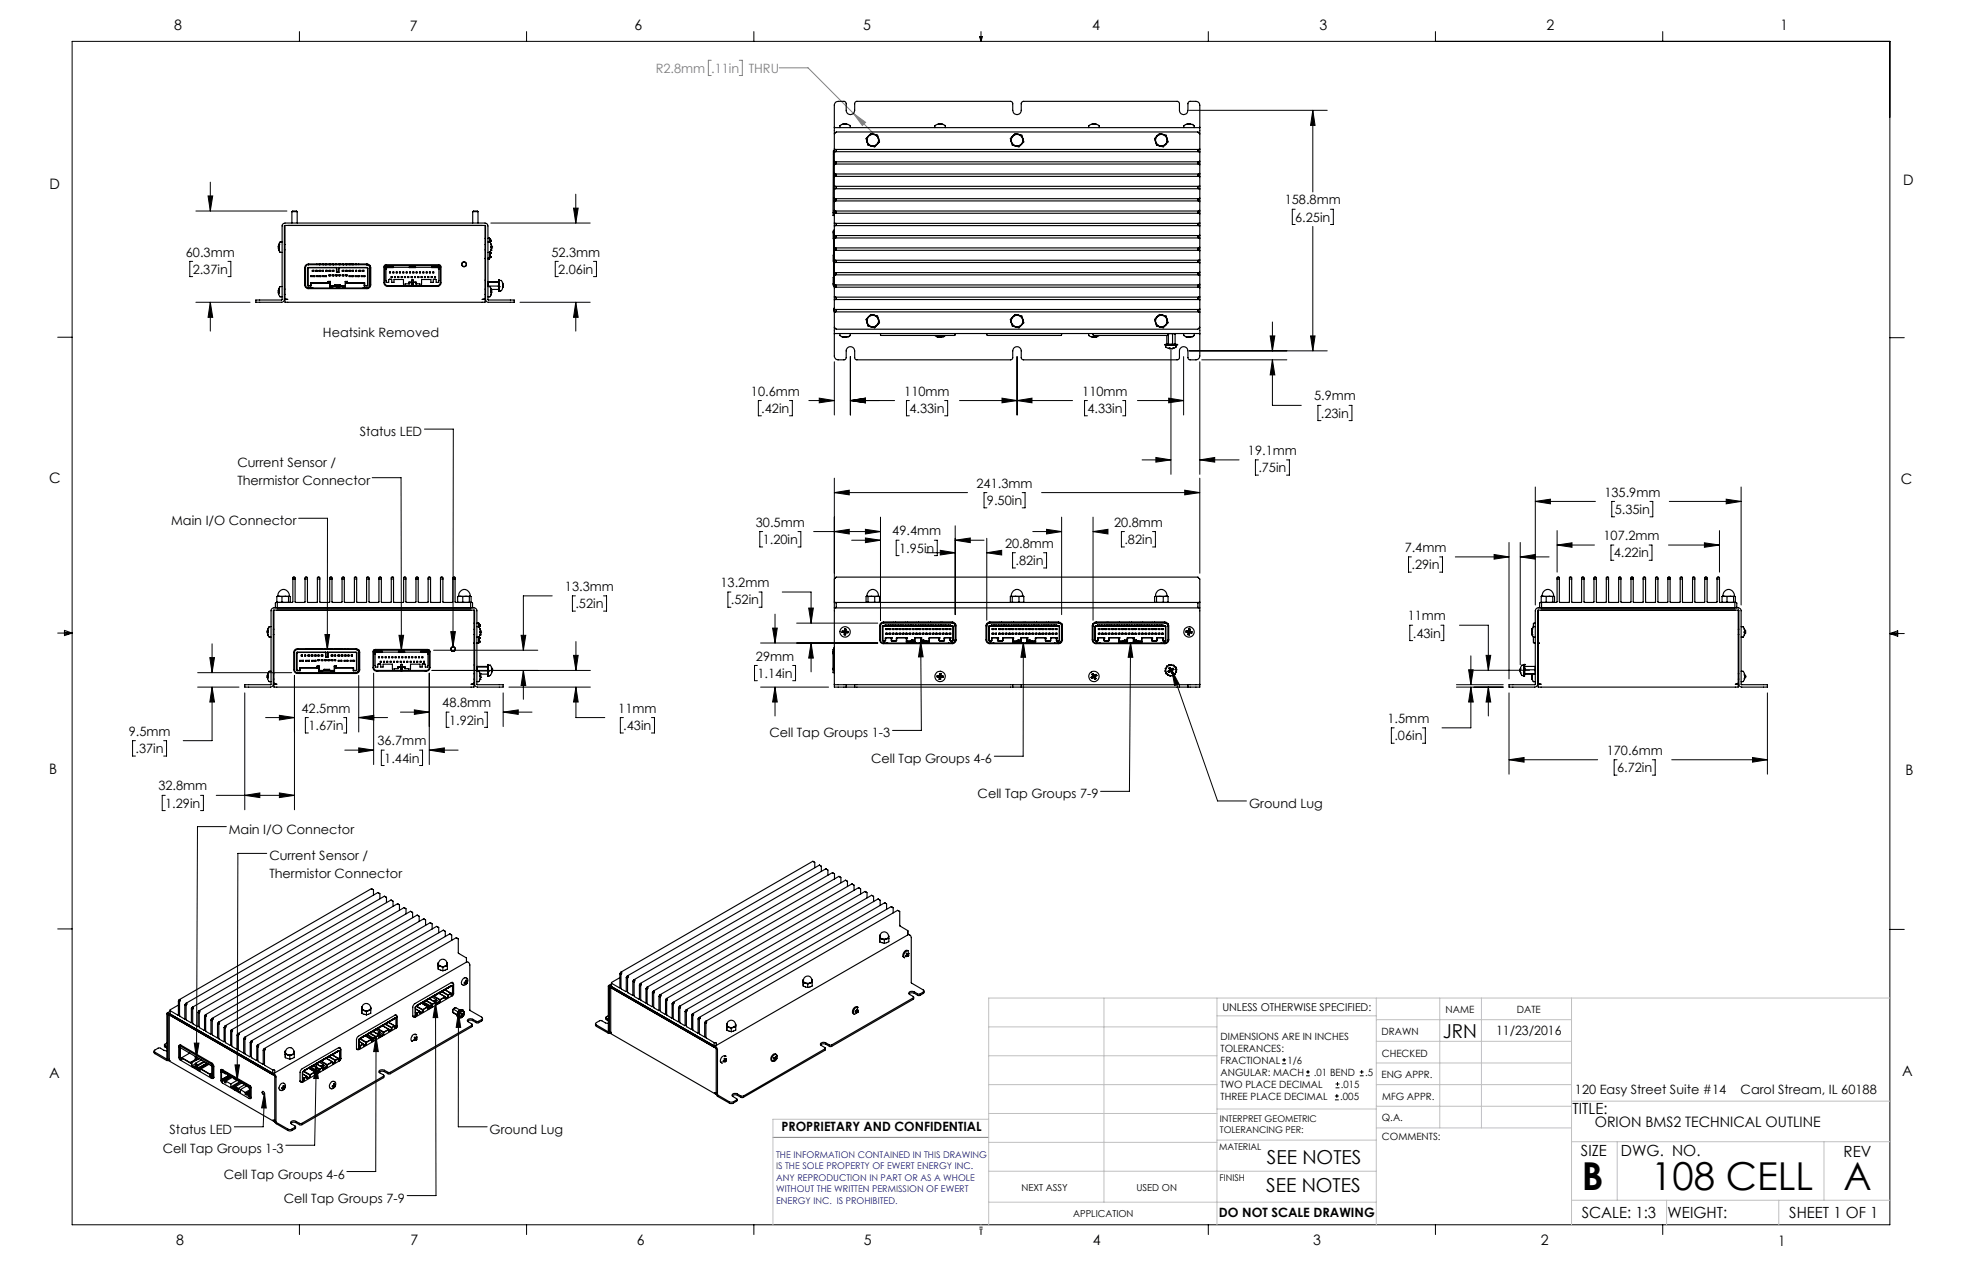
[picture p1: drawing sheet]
<svg xmlns="http://www.w3.org/2000/svg" width="432mm" height="279mm" viewBox="0 0 432 279" stroke-linecap="round" stroke-linejoin="round" font-family="sans-serif">
<defs><g id="words">
<g font-size="8.5">
<text x="348.1" y="261.8">B</text>
<text x="363.4" y="261.9">108 CELL</text>
<text x="405.7" y="261.8">A</text>
</g>
<g font-size="4.2">
<text x="317.6" y="228.3">JRN</text>
<text x="278.8" y="256">SEE NOTES</text>
<text x="278.7" y="262.3">SEE NOTES</text>
</g>
<g font-size="3.4">
<text x="346.1" y="245">TITLE:</text>
<text x="347.9" y="254.3">SIZE</text>
<text x="356.7" y="254.4">DWG. NO.</text>
<text x="405.7" y="254.5">REV</text>
<text x="348.1" y="267.9">SCALE: 1:3</text>
<text x="367" y="268">WEIGHT:</text>
<text x="393.8" y="267.9">SHEET 1 OF 1</text>
</g>
<g font-size="3.2">
<text x="38.3" y="6.7">8</text>
<text x="90.2" y="6.7">7</text>
<text x="139.7" y="6.5">6</text>
<text x="190" y="6.5">5</text>
<text x="240.4" y="6.5">4</text>
<text x="290.4" y="6.7">3</text>
<text x="340.4" y="6.5">2</text>
<text x="391.9" y="6.7">1</text>
<text x="10.9" y="41.6">D</text>
<text x="418.9" y="40.7">D</text>
<text x="10.9" y="106.3">C</text>
<text x="418.4" y="106.4">C</text>
<text x="10.8" y="170.2">B</text>
<text x="419.4" y="170.6">B</text>
<text x="10.8" y="237.2">A</text>
<text x="418.6" y="236.8">A</text>
<text x="351" y="248">ORION BMS2 TECHNICAL OUTLINE</text>
<text x="38.8" y="273.8">8</text>
<text x="90.4" y="273.8">7</text>
<text x="140.2" y="273.8">6</text>
<text x="190.1" y="273.9">5</text>
<text x="240.5" y="273.8">4</text>
<text x="289" y="273.9">3</text>
<text x="339.1" y="273.8">2</text>
<text x="391.4" y="274.1">1</text>
</g>
<g font-size="2.8" fill="#808080">
<text x="144.3" y="16">R2.8mm</text>
<text x="156.5" y="16">.11in</text>
<text x="164.8" y="16">THRU</text>
</g>
<g font-size="2.8">
<text x="282.8" y="45">158.8mm</text>
<text x="285" y="48.8">6.25in</text>
<text x="40.9" y="56.4">60.3mm</text>
<text x="121.3" y="56.4">52.3mm</text>
<text x="42.4" y="60.2">2.37in</text>
<text x="122.8" y="60.2">2.06in</text>
<text x="71.1" y="74.2">Heatsink Removed</text>
<text x="165.3" y="87.1">10.6mm</text>
<text x="199" y="87.1">110mm</text>
<text x="238.2" y="87.1">110mm</text>
<text x="289.2" y="88.1">5.9mm</text>
<text x="79.2" y="95.9">Status LED</text>
<text x="167.5" y="90.8">.42in</text>
<text x="200.1" y="90.8">4.33in</text>
<text x="239.3" y="90.8">4.33in</text>
<text x="290.7" y="91.9">.23in</text>
<text x="274.7" y="100.1">19.1mm</text>
<text x="52.2" y="102.8">Current Sensor /</text>
<text x="52.2" y="106.6">Thermistor Connector</text>
<text x="214.9" y="107.3">241.3mm</text>
<text x="276.9" y="103.9">.75in</text>
<text x="217.2" y="111.1">9.50in</text>
<text x="353.1" y="109.3">135.9mm</text>
<text x="355.4" y="113.1">5.35in</text>
<text x="37.7" y="115.6">Main I/O Connector</text>
<text x="166.4" y="115.9">30.5mm</text>
<text x="167.9" y="119.7">1.20in</text>
<text x="196.4" y="117.8">49.4mm</text>
<text x="245.2" y="115.9">20.8mm</text>
<text x="247.5" y="119.7">.82in</text>
<text x="352.9" y="118.9">107.2mm</text>
<text x="197.9" y="121.6">1.95in</text>
<text x="221.2" y="120.5">20.8mm</text>
<text x="223.5" y="124.3">.82in</text>
<text x="309.1" y="121.4">7.4mm</text>
<text x="310.6" y="125.2">.29in</text>
<text x="355.2" y="122.6">4.22in</text>
<text x="124.3" y="130">13.3mm</text>
<text x="158.6" y="129.2">13.2mm</text>
<text x="126.6" y="133.8">.52in</text>
<text x="160.9" y="133">.52in</text>
<text x="309.8" y="136.5">11mm</text>
<text x="310.9" y="140.3">.43in</text>
<text x="166.4" y="145.3">29mm</text>
<text x="166.7" y="149.1">1.14in</text>
<text x="97.3" y="155.6">48.8mm</text>
<text x="28.3" y="161.9">9.5mm</text>
<text x="66.4" y="156.8">42.5mm</text>
<text x="67.9" y="160.6">1.67in</text>
<text x="98.8" y="159.4">1.92in</text>
<text x="136.1" y="156.8">11mm</text>
<text x="137.2" y="160.6">.43in</text>
<text x="305.4" y="159.1">1.5mm</text>
<text x="29.8" y="165.7">.37in</text>
<text x="83.1" y="164">36.7mm</text>
<text x="84.6" y="167.8">1.44in</text>
<text x="169.3" y="162.2">Cell Tap Groups 1-3</text>
<text x="191.7" y="167.9">Cell Tap Groups 4-6</text>
<text x="306.9" y="162.9">.06in</text>
<text x="353.6" y="166.1">170.6mm</text>
<text x="34.9" y="173.9">32.8mm</text>
<text x="355.9" y="169.9">6.72in</text>
<text x="36.4" y="177.7">1.29in</text>
<text x="215.2" y="175.7">Cell Tap Groups 7-9</text>
<text x="274.9" y="177.8">Ground Lug</text>
<text x="50.4" y="183.4">Main I/O Connector</text>
<text x="59.3" y="189.3">Current Sensor /</text>
<text x="59.3" y="193.1">Thermistor Connector</text>
<text x="329.3" y="227.7">11/23/2016</text>
<text x="346.6" y="240.7">120 Easy Street Suite #14</text>
<text x="383.1" y="240.7">Carol Stream, IL 60188</text>
<text x="37.3" y="249.5">Status LED</text>
<text x="107.7" y="249.5">Ground Lug</text>
<text x="172" y="248.7">PROPRIETARY AND CONFIDENTIAL</text>
<text x="35.8" y="253.6">Cell Tap Groups 1-3</text>
<text x="49.3" y="259.4">Cell Tap Groups 4-6</text>
<text x="62.5" y="264.6">Cell Tap Groups 7-9</text>
<text x="268.3" y="267.8">DO NOT SCALE DRAWING</text>
</g>
<text font-size="2.4" x="269" y="222.4">UNLESS OTHERWISE SPECIFIED:</text>
<g font-size="2.2">
<text x="304.1" y="227.7">DRAWN</text>
<text x="318.1" y="222.9">NAME</text>
<text x="333.8" y="222.9">DATE</text>
<text x="268.6" y="228.7">DIMENSIONS ARE IN INCHES</text>
<text x="268.6" y="231.3">TOLERANCES:</text>
<text x="268.6" y="234">FRACTIONAL</text>
<text x="283.4" y="234">1/6</text>
<text x="304.1" y="232.6">CHECKED</text>
<text x="268.6" y="239.3">TWO PLACE DECIMAL</text>
<text x="268.6" y="236.6">ANGULAR: MACH</text>
<text x="289.2" y="236.6">.01 BEND</text>
<text x="295.1" y="239.3">.015</text>
<text x="300.4" y="236.6">.5</text>
<text x="304" y="237.2">ENG APPR.</text>
<text x="268.6" y="241.9">THREE PLACE DECIMAL</text>
<text x="294.9" y="241.9">.005</text>
<text x="304.2" y="241.9">MFG APPR.</text>
<text x="304.1" y="246.7">Q.A.</text>
<text x="304.1" y="250.9">COMMENTS:</text>
</g>
<g font-size="2.1">
<text x="224.8" y="262">NEXT ASSY</text>
<text x="250.1" y="261.9">USED ON</text>
<text x="236.2" y="267.8">APPLICATION</text>
</g>
<g font-size="2">
<text x="268.5" y="246.8">INTERPRET GEOMETRIC</text>
<text x="268.5" y="249.4">TOLERANCING PER:</text>
<text x="268.3" y="252.9">MATERIAL</text>
<text x="268.4" y="259.7">FINISH</text>
</g>
<g font-size="2" fill="#00f">
<text x="170.8" y="254.7">THE INFORMATION CONTAINED IN THIS DRAWING</text>
<text x="170.8" y="257.2">IS THE SOLE PROPERTY OF EWERT ENERGY INC.</text>
<text x="170.8" y="259.7">ANY REPRODUCTION IN PART OR AS A WHOLE</text>
<text x="170.8" y="262.3">WITHOUT THE WRITTEN PERMISSION OF EWERT</text>
<text x="170.8" y="264.8">ENERGY INC. IS PROHIBITED.</text>
</g>
</g></defs>
<g fill="none" stroke="#000" stroke-width=".22">
<path d="M15.9 9.1h400v260.4h-400zM65.9 6.9v2.2M115.9 6.9v2.2M165.9 6.9v2.2M215.6 8h.6l-.3 1.1zM215.7 8l.2 1.1M215.9 6.9v2.2M216 8l-.1 1.1M265.9 6.9v2.2M315.9 6.9v2.2M365.9 6.9v2.2M261.8 24.3h30.3"/>
<path d="M288.9 24.3v17.9M288.9 24.3l.5 3.3h-1zM42.4 57.5h-.6v3.4h.6M43.1 46.4h20M45.8 43.1h1l-.5 3.3zM46.3 40.1v6.3M50.2 57.5h.6v3.4h-.6M108 49.1h21.9M122.9 57.5h-.7v3.4h.7M126.2 45.8h1l-.5 3.3zM126.7 42.7v6.4M130.6 57.5h.7v3.4h-.7"/>
<path d="M285 46h-.6v3.4h.6M288.9 49.8v27.4M292.8 46h.6v3.4h-.6M12.7 74.2h3.2M43.1 66.5h11.9M46.3 66.5l.5 3.3h-1zM46.3 66.5v6.3M114.4 66.5h15.5M126.7 66.5l.5 3.3h-1zM126.7 66.5v6.3M183.6 79.6v11.7M187.1 78.5v12.8"/>
<path d="M223.8 78.5v12.8M257.7 77v27.4M260.5 78.5v12.8M261.8 77.2h30.3M264.1 79.6v24.8M264.5 79.2h18.7M279.5 73.9h1.1l-.6 3.3zM280 79.2v10h6.4M280 70.8v6.4M280 79.2l.6 3.3h-1.1zM288.4 73.9h1l-.5 3.3zM415.9 74.3h3.2"/>
<path d="M93.4 94.4h6.4l-.1 47.9M167.6 88.1h-.7v3.4h.7M173.7 88.1h.7v3.4h-.7M178 88.1h5.6M180.3 87.6l3.3 .5-3.3 .5zM187.1 88.1h9.8M187.1 88.1l3.4-.5v1zM200.1 88.1h-.6v3.4h.6M207.9 88.1h.7v3.4h-.7M211.2 88.1h24.8M220.5 87.6l3.3 .5-3.3 .5zM223.8 88.1l3.3-.5v1z"/>
<path d="M239.3 88.1h-.6v3.4h.6M247.1 88.1h.6v3.4h-.6M250.3 88.1h10.2M257.2 87.6l3.3 .5-3.3 .5zM290.7 89.2h-.6v3.3h.6M296.9 89.2h.6v3.3h-.6M65.7 114h6.4l-.1 28.9M81.9 105.1h6.4v38M167.9 116.9h-.7v3.4h.7M175.6 116.9h.6v3.4h-.6M179.1 116.9h14.7M183.6 105.2v27.3"/>
<path d="M183.6 108.4h29.3M183.6 116.9l3.3-.4v1zM183.6 108.4l3.3-.6v1.1zM187.4 118.9h6.4M190.5 118.4l3.3 .5-3.3 .5zM190.5 116.5l3.3 .4-3.3 .6zM193.8 113.8v22.7M197.9 118.9h-.7v3.3h.7M205.6 118.9h.7v3.3h-.7M210.2 118.9h6.4M210.2 115.7v19.5M210.2 118.9l3.3-.5v1z"/>
<path d="M217.2 118.4v18.1M217.2 108.4h-.6v3.3h.6M225 108.4h.6v3.3h-.6M227.3 116.9h6.3M229.2 108.4h34.9M230.3 116.5l3.3 .4-3.3 .6zM233.6 113.8v21.4M240.6 116.9h2.6M240.6 113.8v22.7M240.6 116.9l3.2-.4v1zM247.5 116.9h-.7v3.4h.7M251.4 101.2h6.3"/>
<path d="M253.6 116.9h.7v3.4h-.7M254.4 100.6l3.3 .6-3.3 .5zM260.7 107.8l3.4 .6-3.4 .5zM264.1 105.2v20.9M264.1 101.2h8.6M264.1 101.2l3.2-.6v1.1zM277 101.2h-.7v3.3h.7M283.1 101.2h.7v3.3h-.7M332.1 119.3v30.1M334.6 119.3v27M337.9 110.3h13.2M337.9 107.1v26"/>
<path d="M337.9 110.3l3.3-.5v1zM342.7 119.9h8.2M342.7 116.7v9.2M342.7 119.9l3.3-.5v1zM355.2 119.9h-.7v3.4h.7M355.4 110.3h-.7v3.4h.7M362.9 119.9h.7v3.4h-.7M363.1 110.3h.6v3.4h-.6M367.2 119.9h11.2M367.4 110.3h15.8M375.1 119.4l3.3 .5-3.3 .5zM378.4 116.7v9.2"/>
<path d="M379.9 109.8l3.3 .5-3.3 .5zM383.2 107.1v26M12.7 139.3h3.2M14.2 139.1l1.7 .2M14.2 138.7l1.7 .6-1.7 .5zM15.9 139.3l-1.7 .3M71.5 139.6h1l-.5 3.3zM87.8 139.8h1l-.5 3.3zM99.2 139h1l-.5 3.3zM114.7 139.8h1l-.5 3.3zM121.5 131.1h-6.3v12M126.6 131.1h-.6v3.3h.6"/>
<path d="M132.8 131.1h.7v3.3h-.7M160.9 130.2h-.7v3.4h.7M167 130.2h.7v3.4h-.7M170 138.2h1.1l-.5 3.3zM170.6 135.1v6.4M172.2 130.2h6.3v6.9M175.3 137.1h17.9M178 133.8h1l-.5 3.3zM203.9 121.6h6.3M206.9 121.1l3.3 .5-3.3 .5zM217.2 121.6h2M217.2 121.6l3.3-.5v1z"/>
<path d="M223.5 121.6h-.7v3.4h.7M229.7 121.6h.6v3.4h-.6M310.6 122.5h-.6v3.4h.6M310.9 137.5h-.6v3.4h.6M316.8 122.5h.7v3.4h-.7M317.1 137.5h.6v3.4h-.6M320.3 122.5h11.8M321.2 137.5h6.4v10M328.8 122l3.3 .5-3.3 .5zM334.6 122.5h6.3M334.6 122.5l3.3-.5v1zM415.9 139.4h3.2"/>
<path d="M415.9 139.4l1.8-.6v1.2zM415.9 139.4l1.8 .3M417.7 139.2l-1.8 .2M43.5 151.2h9.1M43.5 148h20.7M46.2 144.7h1l-.5 3.3zM46.7 151.2v11.7h-6.4M46.7 141.6v6.4M46.7 151.2l.5 3.2h-1zM53.9 152.4v25.8M58.5 157.9h6.3M61.5 157.4l3.3 .5-3.3 .5z"/>
<path d="M64.8 148.6v29.6M67.9 157.9h-.7v3.4h.7M75.6 157.9h.7v3.4h-.7M79 157.9h6.3M79 148.6v12.4M79 157.9l3.3-.5v1zM82.2 148.1v20.1M88.1 156.7h6.4M91.2 156.2l3.3 .5-3.3 .5zM94.5 148.1v20.1M95.1 147.5h34.8M95.4 143.1h23"/>
<path d="M98.8 156.7h-.6v3.3h.6M106.6 156.7h.6v3.3h-.6M110.7 156.7h6.4M110.7 152.4v7.4M110.7 156.7l3.4-.5v1zM112 151.2h17.9M115.2 147.5l.5 3.3h-1zM115.2 147.5v6.3M126.2 144.2h1l-.4 3.3zM126.8 151.2v6.7h6.3M126.8 141.1v6.4M126.8 151.2l.4 3.2h-1z"/>
<path d="M137.2 157.9h-.7v3.4h.7M143.4 157.9h.6v3.4h-.6M166.7 146.4h-.6v3.4h.6M167.4 151.2h15M167.4 141.5h25.8M170.6 151.2v6.3M170.6 151.2l.5 3.2h-1.1zM174.4 146.4h.7v3.4h-.7M178.5 141.5v6.3M178.5 141.5l.5 3.3h-1zM202.6 141.2l.2 19.5h-6.4M202.6 141.2l.6 3.3h-1.1z"/>
<path d="M225.2 141.3v25.1h-6.4M225.2 141.3l.5 3.3h-1zM248.8 141.3l-.2 32.8h-6.4M248.8 141.3l.5 3.3h-1zM257.9 147.5l10.1 28.7h6.3M257.9 147.5l1.6 3-1 .3zM320.5 151.2h10.3M320.5 150.6h10.3M323.2 147.4h1l-.5 3.2zM323.7 151.2v8.9h-6.3M323.7 144.3v6.3M323.7 151.2l.5 3.2h-1z"/>
<path d="M324.4 147.5h12.2M327.1 144.2h1l-.5 3.3zM327.6 151.2v6.3M327.6 151.2l.5 3.2h-1zM332.1 152.4v17.9M389 152.4v17.9M29.8 162.9h-.6v3.4h.6M36 162.9h.7v3.4h-.7M36.4 175h-.7v3.3h.7M44.1 175h.7v3.3h-.7M47.6 175h17.2M53.9 175l3.3-.6v1.1z"/>
<path d="M61.5 174.4l3.3 .6-3.3 .5zM75.9 165h6.3M79 164.5l3.2 .5-3.2 .6zM84.6 165h-.7v3.4h.7M92.3 165h.7v3.4h-.7M94.5 165h6.3M94.5 165l3.3-.5v1.1zM306.8 160.1h-.6v3.4h.6M313.1 160.1h.6v3.4h-.6M332.1 167.1h19.5M332.1 167.1l3.3-.4v1zM355.9 167.1h-.7v3.4h.7"/>
<path d="M363.6 167.1h.7v3.4h-.7M367.9 167.1h21.1M385.7 166.7l3.3 .4-3.3 .6zM49.8 181.9h-6.3l-.2 50.9M58.7 187.7h-6.3l-.2 49.9M12.7 204.4h3.2M415.9 204.5h3.2M42.8 229.5h1l-.5 3.3zM51.7 234.3h1l-.5 3.3zM69.6 234l-.3 18h-6.4M69.6 234l.5 3.3h-1.1zM82.8 228l-.1 29.7h-6.4"/>
<path d="M82.8 228l.5 3.4h-1.1zM95.8 220.6l.2 42.4h-6.4M95.8 220.6l.5 3.3h-1zM100.9 222.7v25.2h6.3M100.9 222.7l.5 3.3h-1zM58.2 240.5l-.3 7.4h-6.3M58.2 240.5l.4 3.3-1-.1zM65.9 269.5v2.1M115.9 269.5v2.1M165.9 269.5v2.1M215.9 269.5v2.1M215.9 269.5l.3 .8h-.6z"/>
<path d="M265.9 269.5v2.1M315.9 269.5v2.1M365.9 269.5v2.1"/>
</g>
<path d="M156.5 13.3h-.6v3.3h.6M162.7 13.3h.7v3.3h-.7M171.5 14.9h6.3l10 10M187.8 24.9l4.5 4.5M187.8 24.9l2.7 2-.7 .7zM170.1 250.2h47.5" fill="none" stroke="#808080" stroke-width=".22"/>
<g fill="none" stroke="#c0c0c0" stroke-width=".22">
<path d="M243 219.6v44.9M267.8 219.6v49.9M302.9 219.6v49.9M316.9 219.6v28.5M326 219.6v28.5M345.9 219.6v49.9M415.9 219.6h-198.3v49.9M217.6 238.6h50.2M217.6 232.3h50.2M217.6 225.9h50.2M267.8 223.5h35.1M302.9 233.9h43"/>
<path d="M302.9 229.1h43M302.9 224.3h43M302.9 238.6h43M217.6 257.7h85.3M217.6 251.3h50.2M217.6 245h50.2M217.6 246.2h-47.5v23.3M267.8 250.8h35.1M267.8 244h35.1M302.9 248.1h43M302.9 243.4h43M345.9 251.2h70"/>
<path d="M345.9 242.3h70M355.9 251.2v12.9M401.4 251.2v12.9M215.9 269.5l.3 .8h-.6zM217.6 264.5h85.3M345.9 264.1h70M366.8 264.1v5.4M391.5 264.1v5.4"/>
</g>
<g fill="#000">
<path d="M202.6 141.2l.6 3.3h-1.1zM225.2 141.3l.5 3.3h-1zM248.8 141.3l.5 3.3h-1zM257.9 147.5l1.6 3-1 .3zM71.5 139.6h1l-.5 3.3zM87.8 139.8h1l-.5 3.3zM99.2 139h1l-.5 3.3zM69.6 234l.5 3.3h-1.1zM82.8 228l.5 3.4h-1.1zM95.8 220.6l.5 3.3h-1zM100.9 222.7l.5 3.3h-1zM42.8 229.5h1l-.5 3.3zM51.7 234.3h1l-.5 3.3zM58.2 240.5l.4 3.3-1-.1z"/>
<path d="M332.1 167.1l3.3-.4v1zM385.7 166.7l3.3 .4-3.3 .6zM323.7 151.2l.5 3.2h-1zM323.2 147.4h1l-.5 3.2zM327.1 144.2h1l-.5 3.3zM327.6 151.2l.5 3.2h-1zM334.6 122.5l3.3-.5v1zM328.8 122l3.3 .5-3.3 .5zM337.9 110.3l3.3-.5v1zM379.9 109.8l3.3 .5-3.3 .5zM342.7 119.9l3.3-.5v1zM375.1 119.4l3.3 .5-3.3 .5zM170.6 151.2l.5 3.2h-1.1zM170 138.2h1.1l-.5 3.3zM178 133.8h1l-.5 3.3zM178.5 141.5l.5 3.3h-1zM210.2 118.9l3.3-.5v1zM190.5 118.4l3.3 .5-3.3 .5zM206.9 121.1l3.3 .5-3.3 .5zM217.2 121.6l3.3-.5v1zM183.6 116.9l3.3-.4v1zM190.5 116.5l3.3 .4-3.3 .6zM230.3 116.5l3.3 .4-3.3 .6zM240.6 116.9l3.2-.4v1zM183.6 108.4l3.3-.6v1.1zM260.7 107.8l3.4 .6-3.4 .5zM46.2 144.7h1l-.5 3.3zM46.7 151.2l.5 3.2h-1zM61.5 174.4l3.3 .6-3.3 .5zM53.9 175l3.3-.6v1.1zM61.5 157.4l3.3 .5-3.3 .5zM79 157.9l3.3-.5v1zM79 164.5l3.2 .5-3.2 .6zM94.5 165l3.3-.5v1.1zM91.2 156.2l3.3 .5-3.3 .5zM110.7 156.7l3.4-.5v1zM126.8 151.2l.4 3.2h-1zM126.2 144.2h1l-.4 3.3zM115.2 147.5l.5 3.3h-1zM114.7 139.8h1l-.5 3.3zM288.4 73.9h1l-.5 3.3zM288.9 24.3l.5 3.3h-1zM280 79.2l.6 3.3h-1.1zM279.5 73.9h1.1l-.6 3.3zM254.4 100.6l3.3 .6-3.3 .5zM264.1 101.2l3.2-.6v1.1zM257.2 87.6l3.3 .5-3.3 .5zM223.8 88.1l3.3-.5v1zM187.1 88.1l3.4-.5v1zM220.5 87.6l3.3 .5-3.3 .5zM187.1 88.1l3.4-.5v1zM180.3 87.6l3.3 .5-3.3 .5zM45.8 43.1h1l-.5 3.3zM46.3 66.5l.5 3.3h-1zM126.2 45.8h1l-.5 3.3zM126.7 66.5l.5 3.3h-1z"/>
</g>
<path d="M187.8 24.9l2.7 2-.7 .7z" fill="#808080"/>
<g fill="none" stroke="#000" stroke-width=".25">
<path d="M183.6 28.1v4.8M183.6 33.4v2.2M183.6 36.1v2.2M183.6 38.8v2.2M183.6 29.5l.4-.5h79.6l.5 .5M183.6 28.1v-5a.84 .84 0 0 1 .9-.8h1.3l.3 .1 .1 .3v1.6a.94 .94 0 0 0 1 .9 .94 .94 0 0 0 .9-.9v-1.6l.4-.4h34l.4 .4v1.6a.94 .94 0 0 0 .9 .9 .94 .94 0 0 0 1-.9v-1.5a.49 .49 0 0 1 .5-.5h33.7a.49 .49 0 0 1 .6 .5v1.5a.94 .94 0 0 0 .9 .9 .94 .94 0 0 0 .9-.9v-1.6l.2-.3 .2-.1h1.4a.84 .84 0 0 1 .9 .8v5M183.6 33.2h-.2l-.1 13.5v.7h.3M183.6 32.9v.5M183.6 35.6v.5M183.6 38.3v.5M183.6 33.4h80.5M183.6 32.9h80.5"/>
<path d="M183.6 36.1h80.5M183.6 35.6h80.5M183.6 38.8h80.5M183.6 38.3h80.5M183.6 28.1h80.5M183.9 32.9l.1 .1-.1 .4M183.9 35.6l.1 .1-.1 .4M183.9 38.3l.1 .1-.1 .4M185.6 27.3l-.7 .3v.5M185.8 27.3l-.5 .1h1.1l-.2-.1M185.8 27.3h.1M186.1 27.3h-.1"/>
<path d="M186.1 27.3h.1M186.2 27.3l.8 .3 .1 .5M186.2 27.3v.1M190.8 31.2a1.39 1.39 0 0 0 1 .9M190.8 31.2l.2 .7 .8 .2M191.1 29.9a1.19 1.19 0 0 0-.3 1.3M191.1 29.9l-.5 .6 .2 .7M191.1 29.9a1.33 1.33 0 0 1 2.3 .6M191.1 29.9l.6-.5 1.4 .3 .3 .8M193 31.7l-.4 .4h-.8M193 31.7l-.5 .6-.7-.2M193.4 30.5l-.1 .8-.3 .4"/>
<path d="M193.4 30.5l.2 .7-.6 .5M206.7 27.3l-.9 .3-.1 .5M206.7 27.3l-.1 .1h.2M206.7 27.3v.1M206.8 27.3h-.1M206.8 27.3h.1M206.8 27.3v.1M207.1 27.3l.4 .1h-.7M207.1 27.3h.1M207.4 27.3l.6 .4v.4M222.6 31.2a1.39 1.39 0 0 0 .9 .9M222.6 31.2l.2 .7 .7 .2"/>
<path d="M222.9 29.9a1.19 1.19 0 0 0-.3 1.3M222.9 29.9l-.5 .6 .2 .7M222.9 29.9a1.33 1.33 0 0 1 2.2 .6M222.9 29.9l.5-.5 1.5 .3 .2 .8M224.8 31.7l-.4 .4h-.9M224.8 31.7l-.5 .6-.8-.2M225.1 30.5v.8l-.3 .4M225.1 30.5l.2 .7-.5 .5M240.5 27.3l-.9 .3v.5M240.6 27.3l-.4 .1h1.1l-.3-.1M240.6 27.3h.1M240.7 27.3h-.1"/>
<path d="M240.7 27.3h.1M241 27.3l.9 .3v.5M241 27.3h.1M254.3 31.2a1.39 1.39 0 0 0 1 .9M254.3 31.2l.2 .7 .8 .2M254.6 29.9a1.19 1.19 0 0 0-.3 1.3M254.6 29.9l-.5 .6 .2 .7M255.9 29.6a1.24 1.24 0 0 0-1.3 .3M255.9 29.6a1.26 1.26 0 0 1 1 .9M255.9 29.6l.7 .1 .3 .8M255.9 29.6l-.7-.2-.6 .5M256.5 31.7l-.4 .4h-.8"/>
<path d="M256.5 31.7l-.5 .6-.7-.2M256.9 30.5l-.1 .8-.3 .4M256.9 30.5l.2 .7-.6 .5M261 27.4l-.5 .3v.4M261 27.4h.7M261.5 27.3l-.5 .1M261.5 27.3h.1M261.7 27.4h.1M261.8 27.3l-.1 .1M261.8 27.3v.1M261.8 27.3h.1M261.9 27.3v.1h-.2"/>
<path d="M261.9 27.3l.4 .1M261.9 27.3l-.1 .1M262.3 27.4l.5 .3v.4M262.3 27.4h.1M263.8 32.9l-.2 .1 .2 .4M263.8 35.6l-.2 .1v.3l.2 .1M263.8 38.3l-.2 .1 .2 .4M264.1 28.1v4.8M264.1 33.4v2.2M264.1 36.1v2.2M264.1 38.8v2.2M264.1 32.9v.5"/>
<path d="M264.1 35.6v.5M264.1 38.3v.5M61.3 54.5v.1M61.3 54.5h.1M61.3 54.2h.1M61.3 54.2v.1M61.3 54.3h.1M61.3 54.6h.1M61.3 54.2l.1-.2v1l-.1-.4M61.3 54.3v.1M61.3 54.8l.3 .7h.5M61.4 53.7h.1"/>
<path d="M62.1 53.2l-.5 .1-.3 .9M62.6 55h.1M62.6 53.8h.1M62.7 49.6l-.1 .1v16.2a.6 .6 0 0 1-.7 .6h-5.6v-.5l5.8-.1v-16.2a.66 .66 0 0 1 .6-.6l44.4 .1 .3 .5v16.2l5.8 .1v.5h-5.7a.66 .66 0 0 1-.6-.6l-.1-16.3M62.7 49.6v16.3M62.7 49.6h44.1M64.2 46.6l.2-.2h.9l.1 .2M64.2 46.6h1.2M64.2 46.6v2.5M65.4 46.6v2.5M67.2 58.4v.4M67.8 58.9v3.9"/>
<path d="M67.9 58.2a.73 .73 0 0 0-.7 .7v3.8a.73 .73 0 0 0 .7 .7h12.9a.66 .66 0 0 0 .6-.7v-4.3M67.9 58.2h12.9M67.9 58.1a.84 .84 0 0 0-.8 .8v3.8a.84 .84 0 0 0 .8 .8h12.9a.84 .84 0 0 0 .8-.8v-3.8a.84 .84 0 0 0-.8-.8M67.9 58.1v.1M67.9 58.1h12.9M68.9 59.5h.1M68.9 59.7h.1M68.9 59.5h-.2v.2h.2M68.9 59.5v.2M69.7 59.5h.1M69.7 59.7h.1M69.7 59.5h-.2v.2h.2"/>
<path d="M69.7 59.5v.2M69.7 58.1v.1M70.3 58.1v.1M70.4 59.7h.1M70.4 59.5h.1M70.4 59.5h-.2v.2h.2M70.4 58.1v.1M70.4 59.5v.2M70.9 59.5h.2l.1 .2h-.3zM70.9 58.1v.1M71.2 58.1v.1M71.3 58.1v.1"/>
<path d="M71.6 58.1v.1M71.7 58.1v.1M71.9 59.5h.1M71.9 59.7h.1M71.9 59.5h-.3v.2h.3M71.9 59.5v.2M71.9 58.1v.1M72.4 58.1v.1M72.6 59.7h.1M72.6 59.5h.1M72.6 59.5h-.2v.2h.2M72.6 59.5v.2"/>
<path d="M72.6 58.1v.1M73.1 58.1v.1M73.3 59.7h.1M73.3 59.5h.1M73.3 59.5h-.2v.2h.2M73.3 58.1v.1M73.3 59.5v.2M73.4 58.1v.1M73.9 58.1v.1M74 58.1v.1M74 58.9h-6.2l-.1 3.9h.7M74 59.9h.6"/>
<path d="M74 58.9v1M74.1 58.8l-6.4 .1v3.9l.7 .1M74.1 59.8h.4M74.1 58.8v1M74.1 59.8l-.1 .1M74.1 58.8l-.1 .1M74.5 58.8h6.4l.1 4-.1 .1h-.7M74.5 58.8v1M74.5 58.8v.1M74.5 59.8v.1M74.5 58.9h6.4v3.9h-.7M74.5 58.9v1"/>
<path d="M74.6 58.1v.1M74.8 58.1v.1M75.4 58.1v.1M75.5 59.5h.1M75.5 59.7h.1M75.5 59.5h-.2v.2h.2M75.5 59.5v.2M75.6 58.1v.1M76.1 58.1v.1M76.3 59.7h.1M76.3 59.5h.1M76.3 59.5h-.2v.2h.2"/>
<path d="M76.3 59.5v.2M76.3 58.1v.1M76.8 58.1v.1M77 59.5h.1M77 59.7h.1M77 59.5h-.2v.2h.2M77 58.1v.1M77 59.5v.2M77.5 58.1v.1M77.5 59.5h.2v.2h-.2zM77.8 58.1v.1M78.2 59.5h.3v.2h-.3z"/>
<path d="M78.3 58.1v.1M78.4 58.1v.1M78.5 59.5v.2M79 58.1v.1M79.2 59.5h.1M79.2 59.7h.1M79.2 59.5v.2M79.2 59.5h-.2v.2h.2M79.9 59.5h.1M79.9 59.7h.1M79.9 59.5v.2M79.9 59.5h-.2v.2h.2"/>
<path d="M80.7 58.2a.66 .66 0 0 1 .7 .7v3.8a.66 .66 0 0 1-.7 .7M80.8 58.2a.65 .65 0 0 1 .6 .7M80.8 58.1v.1M84.6 58.5l.3-.3h11.8l.3 .5v3.5a.78 .78 0 0 1-.8 .8h-10.9a.84 .84 0 0 1-.8-.8zM84.7 58.7l.2-.3h11.7l.3 .3M84.7 58.4v3.8a.66 .66 0 0 0 .6 .7M84.9 59.2l.1 2.9h.5v-.6l.2-.1 .5 .1v.6h.5v-.6h2.1v1l1.2-.1M85.2 58.6h1.3v.3h-1.5v.3h-.2l.1-.6h.3v.3M85.7 59.8h.2v.2h-.2zM86.5 59.8h.2v.2h-.2zM86.5 58.8h3.6M87.2 59.8h.2v.2h-.2z"/>
<path d="M87.9 59.8h.2v.2h-.2zM88.7 59.8h.2v.2h-.2zM89.4 59.8h.2v.2h-.2zM90.1 58.6h1.3v.3h-1.3zM90.1 59.8h.2v.2h-.2zM90.8 59.8h.3v.2h-.3zM91.4 58.8h3.6M91.6 59.8h.2v.2h-.2zM92.3 59.8h.2v.2h-.2zM93.1 59.8h.2v.2h-.2zM93.8 59.8h.2v.2h-.2zM94.5 59.8h.2v.2h-.2z"/>
<path d="M95.2 59.8h.3v.2h-.3zM96.4 58.6h-1.4v.3h1.5v.3h.2v-.5l-.3-.1v.3M96.6 59.2l-.1 2.9h-.5v-.6l-.2-.1-.4 .1v.6h-.6v-.6h-2v1l-1.3-.1M96.9 58.4v3.8a.73 .73 0 0 1-.7 .7M101.9 58.6l.2 .1M102.7 58.2l-.2 .3-.4 .2M104 46.6h1.2M104 46.6l.2-.2h.9l.1 .2M104 46.6v2.5M105.2 46.6v2.5M106.8 55h.1M106.8 53.8h.1"/>
<path d="M106.8 49.6v16.3M106.8 52.4h.1M106.8 56.8h.1M106.8 56.8l.1 .1M107.4 53.2h.4l.3 .5M107.4 52.4h.2M107.4 56.8h.2M107.4 56.9h.1M107.5 56.9h.1M107.5 56.8v.1M107.6 52.4l.2 .2M107.8 56.7l-.2 .1"/>
<path d="M107.8 55.7h.1M107.8 56.6h.1M107.8 56.2v.2zM107.8 56.2v.5M107.8 52.6v.6M107.8 56.4h.1M107.8 53v.2zM107.8 53h.1M107.8 52.8h.1M107.8 52.8v.2M107.8 55.5v1.1M108.1 54.4l.1 .1"/>
<path d="M108.1 53.7l.1 .5M108.1 55l-.3 .5h-.4M108.1 55h.1M108.1 54.4v.1M108.1 54.2h.1M108.1 54.3h.1M108.2 54.5l-.1 .5M108.2 54.2h.1M108.2 54.5h.1M108.2 54.2l-.1 .1M108.2 54.2h-.1l.1 .3M183.4 51.2h.1"/>
<path d="M183.4 50.8v1.7M183.4 56.1v1.4M183.6 41.5v2.2M183.6 44.2v2.2M183.6 46.9v2.2M183.6 49.6v2.2M183.6 52.4v2.1M183.6 55.1v2.2M183.6 57.7v2.3M183.6 50.7h-.2v12.2h.2M183.6 41v.5M183.6 43.7v.5"/>
<path d="M183.6 46.4v.5M183.6 49.1v.5M183.6 51.8v.6M183.6 54.5v.6M183.6 57.3v.4M183.6 60v.5M183.6 41h80.5M183.6 41.5h80.5M183.6 44.2h80.5M183.6 43.7h80.5M183.6 46.4h80.5M183.6 46.9h80.5"/>
<path d="M183.6 49.6h80.5M183.6 49.1h80.5M183.6 52.4h80.5M183.6 51.8h80.5M183.6 54.5h80.5M183.6 55.1h80.5M183.6 57.7h80.5M183.6 57.3h80.5M183.6 60h80.5M183.9 41l.1 .1-.1 .4M183.9 43.7l.1 .2v.2l-.1 .1M183.9 46.4l.1 .2-.1 .3"/>
<path d="M183.9 49.1l.1 .1-.1 .4M183.9 51.8l.1 .2-.1 .4M183.9 54.5l.1 .2-.1 .4M183.9 57.3l.1 .1v.2l-.1 .1M183.9 60l.1 .1-.1 .4M263.8 41l-.2 .1 .2 .4M263.8 43.7l-.2 .1 .2 .4M263.8 46.4l-.2 .1 .2 .4M263.8 49.1l-.2 .1v.4h.2M263.8 51.8l-.2 .1 .2 .5M263.8 54.5l-.2 .1 .2 .5M263.8 57.3l-.2 .1 .2 .3"/>
<path d="M263.8 60l-.2 .1 .2 .4M264.1 41.5v2.2M264.1 44.2v2.2M264.1 46.9v2.2M264.1 49.6v2.2M264.1 52.4v2.1M264.1 55.1v2.2M264.1 57.7v2.3M264.1 41v.5M264.1 43.7v.5M264.1 46.4v.5M264.1 49.1v.5"/>
<path d="M264.1 51.8v.6M264.1 54.5v.6M264.1 57.3v.4M264.1 60v.5M61.3 64.4v.3M61.3 63.9v.1M61.3 64.2h.1M61.3 64.4h.1M61.3 64h.1M61.3 64l.1-.5v.7M61.3 64.3v.1M61.3 64.1v.1"/>
<path d="M61.3 64.3h.1M61.3 64.7l.3 .6h.5M61.4 64.2v.3l-.1-.1M61.4 64.3l-.1 .1M62.1 63l-.5 .1-.3 .8M62.6 64.8h.1M62.6 63.6h.1M62.7 65.7l.6 .2h-.6M62.7 65.9v.6h44.1v-.6M68.1 63.4h.1M68.4 62.2h3.8M68.4 62.2v.1"/>
<path d="M68.4 62.2v.6M68.4 62.8v.1M68.4 62.3v.6M68.4 62.3h3.9M68.7 63.4h.1M69.1 60.6h.1M69.1 60.9h.1M69.1 60.6h-.7v.3h.7M69.1 60.6v.3M70.5 60.6h.1M70.5 60.9h.1M70.5 60.6h-.8v.3h.8"/>
<path d="M70.5 60.6v.3M71 60.6h.8v.3h-.8zM72.2 61.9v.3M72.2 61.9h.5v.9M72.2 61.9l.1 .1M72.2 62.2l.1 .1M72.3 62v.3M72.3 62h.3M72.6 62v1.3M72.6 60.5h.1M72.6 60.7h.1M72.6 60.5h-.2v.2h.2"/>
<path d="M72.6 60.5v.2M72.6 63h3.4M72.6 62.8h3.4M73.3 60.5h.1M73.3 60.7h.1M73.3 60.5h-.2v.2h.2M73.3 60.5v.2M73.6 62.8l-.5 .5h-.5M73.7 62.8v-.2h1.2v.2M74 63.4h.1M74.1 60.7h.1M74.1 60.5h.1"/>
<path d="M74.1 60.5h-.3v.2h.3M74.1 60.5v.2M74.6 60.5h.2v.2h-.2zM74.7 63.4h.1M74.8 60.5v.2M75.1 62.8h.1M75.1 62.8l.4 .5h.5M75.5 60.7h.1M75.5 60.5h.1M75.5 60.5h-.2v.2h.2M75.5 60.5v.2M76 61.9v1.4"/>
<path d="M76 61.9h.4M76 61.9v.1M76 62v1.3M76 62h.3M76.3 60.5h.1M76.3 60.7h.1M76.3 60.5h-.2v.2h.2M76.3 60.5v.2M76.3 62.3h3.9M76.3 62v.3M76.4 62.2h3.9v.6M76.4 62.2l-.1 .1"/>
<path d="M76.4 61.9l-.1 .1M76.4 61.9v.3M77.6 60.9h.1M77.6 60.6h.1M77.6 60.6h-.8v.3h.8M77.6 60.6v.3M79 60.6h.1M79 60.9h.1M79 60.6v.3M79 60.6h-.8v.3h.8M79.5 60.6h.8v.3h-.8zM79.9 63.4h.1"/>
<path d="M80.2 62.3v.6M80.2 62.3v.5M80.2 62.8v.1M80.5 63.4h.1M85.3 62.9h.1M85.3 62.9h10.9M85.7 62.9h.1M86.1 60.9h.2v.2h-.2zM86.8 60.9h.2v.2h-.2zM87.6 60.9h.2v.2h-.2zM88.3 60.9h.2v.2h-.2zM89 60.9h.3v.2h-.3z"/>
<path d="M89.7 60.9h.3v.2h-.3zM90 62.4h.1M90.5 60.9h.2v.2h-.2zM90.6 62.1h-.6v.3M90.6 62.9h.1M90.6 62.3h.3M90.7 61.5l.2 .1v1.1h-.3zM90.9 62.1h.6v.3M90.9 62.9h.1M90.9 62.1h.7v.3M91.2 60.9h.2v.2h-.2zM91.5 62.4h.1"/>
<path d="M92 60.9h.2v.2h-.2zM92.7 60.9h.2v.2h-.2zM93.4 60.9h.2v.2h-.2zM94.2 60.9h.2v.2h-.2zM94.9 60.9h.2v.2h-.2zM95.6 60.9h.2v.2h-.2zM95.9 62.9h.1M96.2 62.9h.1M106.8 65.7l-.7 .2h.7M106.8 64.8h.1M106.8 63.6h.1M106.8 61.6h.1"/>
<path d="M107.5 62.9l-.1 .1h.4l.3 .5M107.5 62.1v.8M107.5 62.1h2.2M107.5 62.9h2.2M108.1 64.8h.1M108.1 63.5l.1 .4M108.1 64.8l-.3 .5h-.4M108.1 63.5l.1 .5M108.2 64.2h.1M108.2 64v.1M108.2 64h.1M108.2 64.3h.1"/>
<path d="M108.2 64.4l-.1 .4M108.2 64.1l-.1 .2v-.1M108.2 64.4v.1M108.2 64.2v.1M108.2 64h-.1v.3h.1l-.1 .5M108.2 64.3l-.1 .5M108.2 64l-.1 .1M109.7 62.9v.8M109.7 62.1v.4M109.7 63.7h-1.6l.1 .3M109.7 61.7h.6l.4 .8M109.7 62.9v.2"/>
<path d="M109.7 62.3v.2M109.7 63.5v.1M109.7 61.9v.1M109.7 62.7v.1M109.7 63.1v.1M109.7 62.3h.1M109.7 63.9v.1M109.7 61.6v.1M109.7 64.1h.1M109.7 62.5v.4M109.7 63.6v.1M109.7 62.7h.2"/>
<path d="M109.7 62.9h.2M109.7 63.1h.2M109.7 63.6h.2M109.7 62.5h.2M109.7 62.3h.2M109.7 62.8h.2M109.7 61.6h.2M109.7 61.7v.2M109.7 62v.3M109.7 62.5v.2M109.7 62.8v.1M109.7 63.1h.1"/>
<path d="M109.7 63.2v.3M109.7 63.6v.3M109.7 64v.1M109.7 63.5h.2M109.7 63.2h.2M109.7 62h.2M109.7 61.9h.2M109.7 63.9h.2M109.7 64h.2M109.7 64.1h.2M109.9 62.9v.2M109.9 62.3v.2"/>
<path d="M109.9 63.1h.1M109.9 63.5v.1M109.9 61.9v.1M109.9 63.9v.1M109.9 61.6v.3M109.9 64.1h.1M109.9 62v.3M109.9 62.5v.4M109.9 63.1v.4M109.9 63.6v.3M109.9 62.9h.1M109.9 64v.1"/>
<path d="M110.6 63v.3l.1-.3M110.6 63h.1M110.7 62.6l-.1-.4v.8M110.7 62.9h.1M110.7 63l-.4 .9-.4 .1M110.7 62.9v.1M110.7 62.8v.1M183.4 62.4h.1M183.4 61v1.7M183.6 67.8l-.2 .3 .2 .4M183.6 60.5v2.2M183.6 63.2v2.2"/>
<path d="M183.6 65.9v2.2M183.6 68.6v4.8M183.6 72l.4 .4h79.6l.5-.4M183.6 73.4v4.9a.84 .84 0 0 0 .9 .9h1.3l.3-.2 .1-.2v-1.6a.94 .94 0 0 1 1-.9 .94 .94 0 0 1 .9 .9v1.6l.4 .4h34l.4-.4v-1.6a.94 .94 0 0 1 .9-.9 .94 .94 0 0 1 1 .9v1.6l.4 .4h34l.4-.4v-1.6a.94 .94 0 0 1 .9-.9 .94 .94 0 0 1 .9 .9l.1 1.8 .3 .2h1.4a.84 .84 0 0 0 .9-.9v-4.9M183.6 62.7v.5M183.6 65.4v.5M183.6 68.1v.5M183.6 60.5h80.5M183.6 63.2h80.5M183.6 62.7h80.5M183.6 65.4h80.5M183.6 65.9h80.5"/>
<path d="M183.6 68.6h80.5M183.6 68.1h80.5M183.6 73.4h80.5M183.9 62.7l.1 .1-.1 .4M183.9 65.4l.1 .1-.1 .4M183.9 68.1l.1 .1-.1 .4M184.9 73.4v.4l.4 .3M185.3 74.1l.5 .1M185.3 74.1h.6M185.3 74.1h.1M185.8 74.2h.1M185.9 74.1h.1"/>
<path d="M185.9 74.1h.3M186.1 74.1v.1M186.1 74.1l.1 .1M186.2 74.1v.1M186.6 74.1h.1M186.6 74.1l-.4 .1M187.1 73.4v.4l-.5 .3M190.8 71a1.39 1.39 0 0 0 1 .9M190.8 71l.2 .7 .8 .2M191.1 69.7a1.19 1.19 0 0 0-.3 1.3M191.1 69.7l-.5 .6 .2 .7M191.1 69.7a1.33 1.33 0 0 1 2.3 .6"/>
<path d="M191.1 69.7l.6-.5 1.4 .3 .3 .8M193 71.5l-.4 .4h-.8M193 71.5l-.5 .6-.7-.2M193.4 70.3l-.1 .8-.3 .4M193.4 70.3l.2 .7-.6 .5M193.8 73.4l.1 .4h16.2l.1-.4M205.8 73.8l.4 .3M206.2 74.1h.6M206.2 74.1l.5 .1M206.7 74.2h.1M206.8 74.1h.1M206.8 74.1h.3l-.1 .1"/>
<path d="M207 74.1v.1M207.5 74.1h.1M207.5 74.1l-.5 .1M208 73.8l-.5 .3M217.2 73.4l.1 .4h16.2l.1-.4M222.6 71a1.39 1.39 0 0 0 .9 .9M222.6 71l.2 .7 .7 .2M222.9 69.7a1.19 1.19 0 0 0-.3 1.3M222.9 69.7l-.5 .6 .2 .7M222.9 69.7a1.33 1.33 0 0 1 2.2 .6M222.9 69.7l.5-.5 1.5 .3 .2 .8M224.8 71.5l-.4 .4h-.9"/>
<path d="M224.8 71.5l-.5 .6-.8-.2M225.1 70.3v.8l-.3 .4M225.1 70.3l.2 .7-.5 .5M239.6 73.4v.4l1 .4M240.6 74.2h.1M240.6 74.1h.8l-.4 .1M240.6 74.1h-.3l.3 .1M240.6 73.4l.1 .4h16.2l.1-.4h.1M240.6 74.1v.1M240.7 74.2h.1M241 74.2h.1M241.9 73.8l-.8 .4"/>
<path d="M254.3 71a1.39 1.39 0 0 0 1 .9M254.3 71l.2 .7 .8 .2M254.6 69.7a1.19 1.19 0 0 0-.3 1.3M254.6 69.7l-.5 .6 .2 .7M254.6 69.7a1.33 1.33 0 0 1 2.3 .6M254.6 69.7l.6-.5 1.4 .3 .3 .8M256.4 75.9h.1M256.4 75.8h.1M256.4 75.8v.1M256.5 75.9h.2M256.5 75.8v.1M256.5 75.8h.2"/>
<path d="M256.5 75.9l.2 .5 .8 .3M256.5 71.5l-.4 .4h-.8M256.5 71.5l-.5 .6-.7-.2M256.7 75.9h.1M256.7 75.8h.1M256.7 75.8v.1M256.8 73.8v1.9h.3M256.8 75.9h.4M256.8 75.8v.1M256.8 75.7l.1 .1M256.8 75.8h.4M256.9 70.3l-.1 .8-.3 .4"/>
<path d="M256.9 70.3l.2 .7-.6 .5M257.1 75.7h1M257.1 73.4h1M257.1 73.4v2.3M257.1 75.8v.1M257.2 75.9h.1M257.2 75.8h.1M257.3 75.9h.4M257.3 75.8h.2M257.3 75.8v.1M257.5 75.8h.1M257.5 76.6l.2 .1"/>
<path d="M257.5 76.6h-.3l.3 .1M257.5 76.7h.1M257.5 75.8v.1M257.5 76.6v.1M257.6 76.7h.1M257.6 75.8v.1M257.6 75.8h.1M257.7 75.9h.2M257.7 75.8h.2M257.7 76.7l.6-.1-.4 .1M257.7 75.8v.1M257.9 75.8v.1"/>
<path d="M257.9 75.9h.1M257.9 75.8h.1M257.9 75.8h.2M257.9 75.9h.4M257.9 76.7h.1M258.1 73.4h.5M258.1 75.7h.5M258.1 75.8h.2M258.1 73.4v2.3M258.1 75.8v.1M258.3 75.9h.1M258.3 75.8h.1"/>
<path d="M258.3 75.8v.1M258.4 75.9h.3M258.4 75.8h.3M258.4 75.8v.1M258.5 73.4h.1M258.6 75.7l-.1 .1M258.6 75.7h.1M258.6 73.4v2.3M258.7 75.9h.3M258.7 75.8h.1M258.7 75.8v.1M258.8 75.8v.5l-.8 .4"/>
<path d="M258.8 75.8h.2M259 75.9h.1M259 75.8h.1M259 75.8v.1M260.5 73.4v.4l.5 .3M261 74.1h.6M261 74.1l.5 .1M261.5 74.2h.1M261.6 74.1h.1M261.6 74.1h.3v.1M261.7 74.1l.1 .1M261.8 74.2h.1"/>
<path d="M261.8 74.1v.1M261.8 74.1l.1 .1M262.3 74.1h.1M262.3 74.1l-.4 .1M262.8 73.4v.4l-.5 .3M263.8 62.7l-.2 .1v.3l.2 .1M263.8 65.4l-.2 .1 .2 .4M263.8 68.1l-.2 .1 .2 .4M264.1 60.5v2.2M264.1 63.2v2.2M264.1 65.9v2.2M264.1 68.6v4.8"/>
<path d="M264.1 62.7v.5M264.1 65.4v.5M264.1 68.1v.5M58.8 138.8l.1-.2v1.1M58.8 138.9v.1M58.8 139h.1M58.8 139.1h.1M58.8 139.2h.1M58.8 138.9h.1M58.8 138.8h.1M58.8 139.1v.1M58.9 139.4l.3 .8h.5"/>
<path d="M58.9 139.2v.5M58.9 138.8l-.1 .1M58.9 139.7h.1M58.9 138.4h.1M59.7 137.9h-.5l-.4 .9M60.1 139.6h.2M60.1 138.4h.2M60.3 134.2l-.2 .2v16.1a.66 .66 0 0 1-.6 .7h-5.6v-.6h5.8v-16.2a.6 .6 0 0 1 .6-.7h44a.6 .6 0 0 1 .7 .7v16.2h5.7v.6h-5.6a.66 .66 0 0 1-.6-.7v-16.2l-.2-.1M60.3 134.2h44M60.3 134.2v16.3M60.8 133.7l-.2-.1v-1l.1-.1h3.7l.2-5.5 .3 .1 .2 5.4h2l.1-5.5 .5 .1 .1 5.4 2-.1 .2-5.4 .4 .1 .1 5.4 2.1-.1 .1-5.4h.4l.1 5.5 2.1-.1 .1-5.4 .4 .1 .1 5.4h2l.1-.1 .1-5.4 .4 .1 .1 5.4h2.1l.1-5.5 .4 .1 .1 5.4 2.1-.1 .1-5.4 .4 .1 .1 5.4 2.1-.1 .1-5.4h.4l.1 5.5 2.1-.1 .1-5.4 .4 .1 .1 5.4h2l.1-.1 .2-5.4 .3 .1 .1 5.4h2.1l.1-5.5 .5 .1v5.3l2.1 .1v-5.4l.5-.1 .1 5.5h2.1l.1-5.4 .4-.1 .1 5.5h3.7l.1 .1v1l-.2 .1M60.9 132.5l.1 1.2"/>
<path d="M60.9 132.5h1.2M60.9 131.2v1.3M61.1 131.2h.4M61.1 131.2h-.2M61.1 131.2a1.29 1.29 0 0 1 1.3-1.5 1.29 1.29 0 0 1 1.3 1.5M61.5 131.2h1.3M61.5 131.2h.6M61.5 131.2h-.6M62.1 132.5h1.4M62.1 131.2v1.3M62.8 131.2h-.7M62.8 131.2h.9"/>
<path d="M62.8 131.2h.7M63.5 131.2v1.3M63.5 132.5h.2M63.7 131.2h.1M63.7 131.2h-.2M63.7 131.2h.2l-.1 1.3M64.5 127.4h.4M67.1 127.4h.6M69.8 127.4h.6M72.6 127.4h.5M75.3 127.4h.5M78 127.4h.5"/>
<path d="M80.7 127.4h.5M83.4 127.4h.5M86.1 127.4h.5M88.8 127.4h.5M91.5 127.4h.5M94.2 127.4h.6M96.9 127.4h.6M99.7 127.4h.5M100.7 132.5h1.1M100.7 131.2v1.3M100.7 132.5h.1M100.9 131.2h.4"/>
<path d="M100.9 131.2h-.2M100.9 131.2a1.29 1.29 0 0 1 1.3-1.5 1.29 1.29 0 0 1 1.3 1.5M101.3 131.2h1.3M101.3 131.2h.5M101.3 131.2h-.6M101.8 132.5h1.5M101.8 131.2v1.3M102.6 131.2h-.8M102.6 131.2h.9M102.6 131.2h.7M103.3 131.2v1.3M103.3 132.5h.2"/>
<path d="M103.5 131.2h.1M103.5 131.2h.2l-.1 2.5M103.5 131.2h-.2M104.3 139.6h.2M104.3 138.4h.2M104.3 137.1h.2M104.3 134.2v16.3M105 137.9h.4l.3 .5M105 137.1h.2M105.2 137.1l.2 .1M105.2 137.1h.1M105.4 137.2v.5"/>
<path d="M105.4 137.7v.1zM105.4 137.7h.1M105.4 137.5h.1M105.4 137.5v.4M105.7 139.7l-.3 .5h-.4M105.7 139.1h.1M105.7 139.7h.1M105.7 138.9h.1zM105.7 138.4l.1 .5M105.7 139v.1M105.7 138.4h.1M105.7 138.9h.1"/>
<path d="M105.7 138.9v.2M105.7 139.1l.1 .1M105.8 139.2l-.1 .5M105.8 138.9h.1M105.8 139.2h.1M183.6 132.5v-5.1l.4-.4h79.6l.5 .4v5.1M183.6 133.7v16.9M183.6 132.5h80.5M183.6 133.7h80.5M183.6 132.5v1.2M183.9 132.5l.1 .2v.9l-.1 .1M185.3 139.1l.5 .1"/>
<path d="M185.3 138.9h.5M185.3 138.9v.2M185.3 138.9h.6M185.8 139.2v.5M185.8 139.7h.3M185.8 138.9h.1M185.9 138.4h.3M185.9 138.4l-.1 .5M185.9 138.4v.5M185.9 139.1h.2M185.9 139.1l-.1 .1M185.9 139.1l-.1 .6"/>
<path d="M185.9 139.1h-.6M185.9 138.9l.2 .1M185.9 138.9v.2M186.1 139.1v.6M186.1 139.1v.1M186.1 139.1l.5 .1M186.1 139v.1M186.1 139.2v.5M186.1 139.2h.5M186.2 138.4v.5M186.2 138.9h.4M186.2 138.9l-.1 .1"/>
<path d="M186.2 138.4l-.1 .6M186.6 138.9v.3M186.6 138.9l-.5 .1M190.7 131.2h.1M190.8 131.2a1.29 1.29 0 0 1 1.3-1.5 1.29 1.29 0 0 1 1.3 1.5M190.8 131.2h1M190.8 131.2h-.2l.1 1.3M190.8 131.2h.2M191 132.5h1.5M191 131.2v1.3M191 132.5h-.2M191.8 131.2h1.2"/>
<path d="M191.8 131.2h.7M191.8 131.2h-.8M192.5 131.2v1.3M192.5 132.5h1.1M193 131.2h.6M193 131.2h-.5M193.5 132.5h.1M193.6 131.2v1.3M193.8 137.2v3.6a.61 .61 0 0 0 .7 .7h15.1M194.4 137.7l-.2 .1v3.2h.6l.1-.6M194.4 137.7l-.1 3.3 .5-.1v-.5M194.4 137.7h15.2"/>
<path d="M194.5 136.9a.84 .84 0 0 0-.9 .8v3.1a.84 .84 0 0 0 .9 .8h15.1a.84 .84 0 0 0 .8-.8v-3.1a.85 .85 0 0 0-.8-.8M194.5 136.9h.1M194.8 137.7h.1M194.8 137.7v-.2h.5v.2M194.8 137.6h.5M195.2 138.3h.1M195.2 138.5h.1M195.2 139.3h.1M195.2 139.5h.1M195.2 138.3h-.3v.2h.3M195.2 139.3h-.3v.2h.3M195.2 138.3v.2"/>
<path d="M195.2 139.3v.2M195.5 137.7h.1M195.5 137.7v-.2h.5v.2M195.5 137.6h.5M195.9 139.5h.1M195.9 139.3h.1M195.9 138.5h.1M195.9 138.3h.1M195.9 139.3h-.2v.2h.2M195.9 138.3h-.2v.2h.2M195.9 138.3v.2M195.9 139.3v.2"/>
<path d="M196.3 137.7h.1M196.3 137.7v-.2h.4v.2M196.3 137.6h.4M196.6 139.3h.1M196.6 139.5h.1M196.6 138.5h.1M196.6 138.3h.1M196.6 139.3h-.2v.2h.2M196.6 138.3h-.2v.2h.2M196.6 138.3v.2M196.6 139.3v.2M196.7 136.9h.1"/>
<path d="M197 137.7h.1M197 137.7v-.2h.5v.2M197 137.6h.5M197 136.9h.1M197.3 139.5h.1M197.3 139.3h.1M197.3 138.3h.1M197.3 138.5h.1M197.3 138.3v.2M197.3 139.3v.2M197.3 139.3h-.2v.2h.2M197.3 138.3h-.2v.2h.2"/>
<path d="M197.7 137.7h.1M197.7 137.7v-.2h.5v.2M197.7 137.6h.5M198.1 138.5h.1M198.1 138.3h.1M198.1 139.3h.1M198.1 139.5h.1M198.1 139.3h-.2v.2h.2M198.1 138.3h-.2v.2h.2M198.1 138.3v.2M198.1 139.3v.2M198.5 137.7h.1"/>
<path d="M198.5 137.7v-.2h.4v.2M198.5 137.6h.4M198.8 138.3h.1M198.8 138.5h.1M198.8 139.3h.1M198.8 139.5h.1M198.8 139.3h-.2v.2h.2M198.8 138.3h-.2v.2h.2M198.8 138.3v.2M198.8 139.3v.2M199.2 137.7h.1M199.2 137.7v-.2h.5v.2"/>
<path d="M199.2 137.6h.5M199.3 136.9h.1M199.5 138.5h.1M199.5 138.3h.1M199.5 139.3h.1M199.5 139.5h.1M199.5 138.3v.2M199.5 139.3v.2M199.5 138.3h-.2v.2h.2M199.5 139.3h-.2v.2h.2M199.6 136.9h.1M199.9 137.7h.1"/>
<path d="M199.9 137.7v-.2h.5v.2M199.9 137.6h.5M200.3 138.3h.1M200.3 138.5h.1M200.3 139.3h.1M200.3 139.5h.1M200.3 139.3h-.2v.2h.2M200.3 138.3h-.2v.2h.2M200.3 138.3v.2M200.3 139.3v.2M200.7 137.7h.1M200.7 137.7v-.2h.4v.2"/>
<path d="M200.7 137.6h.4M201 138.3h.1M201 138.5h.1M201 139.3h.1M201 139.5h.1M201 139.3h-.2v.2h.2M201 138.3h-.2v.2h.2M201 138.3v.2M201 139.3v.2M201.4 137.7h.1M201.4 137.7v-.2h.5v.2M201.4 137.6h.5"/>
<path d="M201.8 138.3h.1M201.8 138.5h.1M201.8 139.5h.1M201.8 139.3h.1M201.8 139.3h-.3v.2h.3M201.8 138.3h-.3v.2h.3M201.8 138.3v.2M201.8 139.3v.2M201.8 136.9h.1M202.1 137.7h.1M202.1 137.7v-.2h.5v.2M202.1 137.6h.5"/>
<path d="M202.2 136.9h.1M202.5 138.3h.1M202.5 138.5h.1M202.5 139.5h.1M202.5 139.3h.1M202.5 139.3h-.3v.2h.3M202.5 138.3h-.3v.2h.3M202.5 138.3v.2M202.5 139.3v.2M202.9 137.7h.1M202.9 137.7v-.2h.4v.2M202.9 137.6h.4"/>
<path d="M203.2 139.3h.1M203.2 139.5h.1M203.2 138.3h.1M203.2 138.5h.1M203.2 139.3h-.2v.2h.2M203.2 138.3h-.2v.2h.2M203.2 138.3v.2M203.2 139.3v.2M203.6 137.7h.1M203.6 137.7v-.2h.5v.2M203.6 137.6h.5M203.9 139.5h.1"/>
<path d="M203.9 139.3h.1M203.9 138.5h.1M203.9 138.3h.1M203.9 139.3h-.2v.2h.2M203.9 138.3h-.2v.2h.2M203.9 138.3v.2M203.9 139.3v.2M204.3 137.7h.1M204.3 137.7v-.2h.5v.2M204.3 137.6h.5M204.4 136.9h.1M204.7 139.5h.1"/>
<path d="M204.7 139.3h.1M204.7 138.5h.1M204.7 138.3h.1M204.7 138.3h-.2v.2h.2M204.7 139.3h-.2v.2h.2M204.7 138.3v.2M204.7 139.3v.2M204.7 136.9h.1M205.1 137.7h.1M205.1 137.7v-.2h.4v.2M205.1 137.6h.4M205.4 139.3h.1"/>
<path d="M205.4 139.5h.1M205.4 138.3h.1M205.4 138.5h.1M205.4 139.3h-.2v.2h.2M205.4 138.3h-.2v.2h.2M205.4 138.3v.2M205.4 139.3v.2M205.8 137.7h.1M205.8 137.7v-.2h.5v.2M205.8 137.6h.5M206.1 139.5h.1M206.1 139.3h.1"/>
<path d="M206.1 138.3h.1M206.1 138.5h.1M206.1 139.3h-.2v.2h.2M206.1 138.3h-.2v.2h.2M206.1 138.3v.2M206.1 139.3v.2M206.6 137.7h.1M206.6 137.7v-.2h.4v.2M206.6 137.6h.4M206.9 139.3h.1M206.9 139.5h.1M206.9 138.3h.1"/>
<path d="M206.9 138.5h.1M206.9 138.3h-.2v.2h.2M206.9 139.3h-.2v.2h.2M206.9 138.3v.2M206.9 139.3v.2M207 136.9h.1M207.3 137.7h.1M207.3 137.7v-.2h.5v.2M207.3 137.6h.5M207.3 136.9h.1M207.6 138.5h.1M207.6 138.3h.1"/>
<path d="M207.6 139.3h.1M207.6 139.5h.1M207.6 139.3h-.2v.2h.2M207.6 138.3h-.2v.2h.2M207.6 138.3v.2M207.6 139.3v.2M208 137.7h.1M208 137.7v-.2h.5v.2M208 137.6h.5M208.4 138.3h.1M208.4 138.5h.1M208.4 139.5h.1"/>
<path d="M208.4 139.3h.1M208.4 139.3h-.3v.2h.3M208.4 138.3h-.3v.2h.3M208.4 138.3v.2M208.4 139.3v.2M208.7 137.7h.1M208.7 137.7v-.2h.5v.2M208.7 137.6h.5M209.1 138.5h.1M209.1 138.3h.1M209.1 139.3h.1M209.1 139.5h.1"/>
<path d="M209.1 138.3v.2M209.1 139.3v.2M209.1 138.3h-.2v.2h.2M209.1 139.3h-.2v.2h.2M209.6 137.1h-15.1a.61 .61 0 0 0-.7 .6M209.6 137.1l.4 .2 .2 .4M209.6 137.1h.1M209.6 136.9h-15.1M209.6 136.9h.1M209.6 137.7l.2 .1v3.2h-.6l-.1-.6M209.6 137.7l.1 3.3-.5-.1v-.5M210.2 137.2v3.6"/>
<path d="M217.2 137.2v3.6a.61 .61 0 0 0 .6 .7h15.2M217.8 137.7l-.2 .1v3.2h.7v-.6M217.8 137.7l-.1 3.3 .5-.1v-.5M217.8 137.7h15.2M217.8 136.9a.84 .84 0 0 0-.8 .8v3.1a.84 .84 0 0 0 .8 .8h15.2a.79 .79 0 0 0 .8-.8v-3.1a.78 .78 0 0 0-.8-.8M217.8 136.9h.1M218.2 137.7h.1M218.2 137.7v-.2h.5v.2M218.2 137.6h.5M218.5 138.3h.1M218.5 138.5h.1M218.5 139.3h.1"/>
<path d="M218.5 139.5h.1M218.5 139.3h-.2v.2h.2M218.5 138.3h-.2v.2h.2M218.5 138.3v.2M218.5 139.3v.2M218.9 137.7h.1M218.9 137.7v-.2h.5v.2M218.9 137.6h.5M219 139.3h.3v.2h-.3zM219 138.3h.3v.2h-.3zM219.3 138.3v.2M219.3 139.3v.2"/>
<path d="M219.7 137.7h.1M219.7 137.7v-.2h.4v.2M219.7 137.6h.4M220 139.3h.1M220 139.5h.1M220 138.5h.1M220 138.3h.1M220 139.3h-.2v.2h.2M220 138.3h-.2v.2h.2M220 138.3v.2M220 139.3v.2M220.1 136.9h.1"/>
<path d="M220.4 137.7h.1M220.4 137.7v-.2h.5v.2M220.4 137.6h.5M220.4 136.9h.1M220.7 139.5h.1M220.7 139.3h.1M220.7 138.3h.1M220.7 138.5h.1M220.7 139.3h-.2v.2h.2M220.7 138.3h-.2v.2h.2M220.7 138.3v.2M220.7 139.3v.2"/>
<path d="M221.1 137.7h.1M221.1 137.7v-.2h.5v.2M221.1 137.6h.5M221.5 138.5h.1M221.5 138.3h.1M221.5 139.3h.1M221.5 139.5h.1M221.5 139.3h-.2v.2h.2M221.5 138.3h-.2v.2h.2M221.5 138.3v.2M221.5 139.3v.2M221.9 137.7h.1"/>
<path d="M221.9 137.7v-.2h.4v.2M221.9 137.6h.4M222.2 138.3h.1M222.2 138.5h.1M222.2 139.5h.1M222.2 139.3h.1M222.2 139.3h-.2v.2h.2M222.2 138.3h-.2v.2h.2M222.2 138.3v.2M222.2 139.3v.2M222.5 131.2h.1M222.6 131.2a1.29 1.29 0 0 1 1.2-1.5 1.29 1.29 0 0 1 1.3 1.5"/>
<path d="M222.6 131.2h.9M222.6 131.2h-.2l.1 1.3M222.6 131.2h.2M222.6 137.7h.1M222.6 137.7v-.2h.5v.2M222.6 137.6h.5M222.7 136.9h.1M222.8 132.5h1.5M222.8 131.2v1.3M222.8 132.5h-.2M222.9 138.3h.1M222.9 138.5h.1"/>
<path d="M222.9 139.5h.1M222.9 139.3h.1M222.9 139.3h-.2v.2h.2M222.9 138.3h-.2v.2h.2M222.9 138.3v.2M222.9 139.3v.2M223 136.9h.1M223.3 137.7h.1M223.3 137.7v-.2h.5v.2M223.3 137.6h.5M223.5 131.2h1.3M223.5 131.2h.8"/>
<path d="M223.5 131.2h-.7M223.7 138.5h.1M223.7 138.3h.1M223.7 139.5h.1M223.7 139.3h.1M223.7 139.3h-.3v.2h.3M223.7 138.3h-.3v.2h.3M223.7 138.3v.2M223.7 139.3v.2M224 137.7h.1M224 137.7v-.2h.5v.2M224 137.6h.5"/>
<path d="M224.3 131.2v1.3M224.3 132.5h1M224.4 138.3h.1M224.4 138.5h.1M224.4 139.3h.1M224.4 139.5h.1M224.4 139.3h-.2v.2h.2M224.4 138.3h-.2v.2h.2M224.4 138.3v.2M224.4 139.3v.2M224.8 131.2h.5M224.8 137.7h.1"/>
<path d="M224.8 131.2h-.5M224.8 137.7v-.2h.4v.2M224.8 137.6h.4M225.1 138.3h.1M225.1 138.5h.1M225.1 139.3h.1M225.1 139.5h.1M225.1 139.3h-.2v.2h.2M225.1 138.3h-.2v.2h.2M225.1 138.3v.2M225.1 139.3v.2M225.2 132.5h.1"/>
<path d="M225.2 136.9h.1M225.3 131.2v1.3M225.5 137.7h.1M225.5 137.7v-.2h.5v.2M225.5 137.6h.5M225.6 136.9h.1M225.9 138.3h.1M225.9 138.5h.1M225.9 139.5h.1M225.9 139.3h.1M225.9 139.3h-.2v.2h.2M225.9 138.3h-.2v.2h.2"/>
<path d="M225.9 138.3v.2M225.9 139.3v.2M226.3 137.7h.1M226.3 137.7v-.2h.4v.2M226.3 137.6h.4M226.6 139.3h.1M226.6 139.5h.1M226.6 138.5h.1M226.6 138.3h.1M226.6 139.3h-.2v.2h.2M226.6 138.3h-.2v.2h.2M226.6 138.3v.2"/>
<path d="M226.6 139.3v.2M227 137.7h.1M227 137.7v-.2h.5v.2M227 137.6h.5M227.3 139.5h.1M227.3 139.3h.1M227.3 138.3h.1M227.3 138.5h.1M227.3 139.3h-.2v.2h.2M227.3 138.3h-.2v.2h.2M227.3 138.3v.2M227.3 139.3v.2"/>
<path d="M227.7 137.7h.1M227.7 137.7v-.2h.5v.2M227.7 137.6h.5M227.8 136.9h.1M228.1 139.5h.1M228.1 139.3h.1M228.1 138.3h.1M228.1 138.5h.1M228.1 139.3h-.2v.2h.2M228.1 138.3h-.2v.2h.2M228.1 138.3v.2M228.1 139.3v.2"/>
<path d="M228.1 136.9h.1M228.5 137.7h.1M228.5 137.7v-.2h.4v.2M228.5 137.6h.4M228.8 139.3h.1M228.8 139.5h.1M228.8 138.3h.1M228.8 138.5h.1M228.8 139.3h-.2v.2h.2M228.8 138.3h-.2v.2h.2M228.8 138.3v.2M228.8 139.3v.2"/>
<path d="M229.2 137.7h.1M229.2 137.7v-.2h.5v.2M229.2 137.6h.5M229.6 139.5h.1M229.6 139.3h.1M229.6 138.3h.1M229.6 138.5h.1M229.6 139.3h-.3v.2h.3M229.6 138.3h-.3v.2h.3M229.6 138.3v.2M229.6 139.3v.2M229.9 137.7h.1"/>
<path d="M229.9 137.7v-.2h.5v.2M229.9 137.6h.5M230.3 139.3h.1M230.3 139.5h.1M230.3 138.3h.1M230.3 138.5h.1M230.3 139.3h-.3v.2h.3M230.3 138.3h-.3v.2h.3M230.3 138.3v.2M230.3 139.3v.2M230.4 136.9h.1M230.6 137.7h.1"/>
<path d="M230.6 137.7v-.2h.5v.2M230.6 137.6h.5M230.7 136.9h.1M231 138.5h.1M231 138.3h.1M231 139.3h.1M231 139.5h.1M231 139.3h-.2v.2h.2M231 138.3h-.2v.2h.2M231 138.3v.2M231 139.3v.2M231.4 137.7h.1"/>
<path d="M231.4 137.7v-.2h.4v.2M231.4 137.6h.4M231.7 138.3h.1M231.7 138.5h.1M231.7 139.5h.1M231.7 139.3h.1M231.7 139.3h-.2v.2h.2M231.7 138.3h-.2v.2h.2M231.7 138.3v.2M231.7 139.3v.2M232.1 137.7h.1M232.1 137.7v-.2h.5v.2"/>
<path d="M232.1 137.6h.5M232.5 138.5h.1M232.5 138.3h.1M232.5 139.3h.1M232.5 139.5h.1M232.5 139.3h-.2v.2h.2M232.5 138.3h-.2v.2h.2M232.5 138.3v.2M232.5 139.3v.2M233 137.1h-15.2a.61 .61 0 0 0-.6 .6M233 137.1l.4 .2 .2 .4M233 137.1h.1"/>
<path d="M233 136.9h-15.2M233 136.9h.1M233 137.7l.2 .1v3.2h-.6l-.1-.6M233 137.7l.1 3.3-.5-.1v-.5M233.6 137.2v3.6M240.6 137.2v3.6a.61 .61 0 0 0 .6 .7h15.2M241.2 137.7l-.2 .1v3.2h.7v-.6M241.2 137.7l-.1 3.3 .5-.1v-.5M241.2 137.7h15.2M241.2 136.9a.84 .84 0 0 0-.8 .8v3.1a.84 .84 0 0 0 .8 .8h15.2a.84 .84 0 0 0 .8-.8v-3.1a.84 .84 0 0 0-.8-.8M241.2 136.9h.1M241.6 137.7h.1"/>
<path d="M241.6 137.7v-.2h.4v.2M241.6 137.6h.4M241.9 138.3h.1M241.9 138.5h.1M241.9 139.3h.1M241.9 139.5h.1M241.9 139.3h-.2v.2h.2M241.9 138.3h-.2v.2h.2M241.9 138.3v.2M241.9 139.3v.2M242.3 137.7h.1M242.3 137.7v-.2h.5v.2"/>
<path d="M242.3 137.6h.5M242.7 139.5h.1M242.7 139.3h.1M242.7 138.5h.1M242.7 138.3h.1M242.7 139.3h-.2v.2h.2M242.7 138.3h-.2v.2h.2M242.7 138.3v.2M242.7 139.3v.2M243.1 137.7h.1M243.1 137.7v-.2h.4v.2M243.1 137.6h.4"/>
<path d="M243.4 139.3h.1M243.4 139.5h.1M243.4 138.5h.1M243.4 138.3h.1M243.4 139.3h-.2v.2h.2M243.4 138.3h-.2v.2h.2M243.4 138.3v.2M243.4 139.3v.2M243.5 136.9h.1M243.8 137.7h.1M243.8 137.7v-.2h.5v.2M243.8 137.6h.5"/>
<path d="M243.8 136.9h.1M244.1 139.5h.1M244.1 139.3h.1M244.1 138.3h.1M244.1 138.5h.1M244.1 139.3h-.2v.2h.2M244.1 138.3h-.2v.2h.2M244.1 138.3v.2M244.1 139.3v.2M244.5 137.7h.1M244.5 137.7v-.2h.5v.2M244.5 137.6h.5"/>
<path d="M244.9 138.5h.1M244.9 138.3h.1M244.9 139.3h.1M244.9 139.5h.1M244.9 139.3h-.2v.2h.2M244.9 138.3h-.2v.2h.2M244.9 138.3v.2M244.9 139.3v.2M245.3 137.7h.1M245.3 137.7v-.2h.4v.2M245.3 137.6h.4M245.6 138.5h.1"/>
<path d="M245.6 138.3h.1M245.6 139.3h.1M245.6 139.5h.1M245.6 139.3h-.2v.2h.2M245.6 138.3h-.2v.2h.2M245.6 138.3v.2M245.6 139.3v.2M246 137.7h.1M246 137.7v-.2h.5v.2M246 137.6h.5M246.1 136.9h.1M246.3 138.5h.1"/>
<path d="M246.3 138.3h.1M246.3 139.3h.1M246.3 139.5h.1M246.3 139.3h-.2v.2h.2M246.3 138.3h-.2v.2h.2M246.3 138.3v.2M246.3 139.3v.2M246.4 136.9h.1M246.7 137.7h.1M246.7 137.7v-.2h.5v.2M246.7 137.6h.5M247.1 138.5h.1"/>
<path d="M247.1 138.3h.1M247.1 139.5h.1M247.1 139.3h.1M247.1 139.3h-.3v.2h.3M247.1 138.3h-.3v.2h.3M247.1 138.3v.2M247.1 139.3v.2M247.4 137.7h.1M247.4 137.7v-.2h.5v.2M247.4 137.6h.5M247.8 138.3h.1M247.8 138.5h.1"/>
<path d="M247.8 139.3h.1M247.8 139.5h.1M247.8 139.3h-.2v.2h.2M247.8 138.3h-.2v.2h.2M247.8 138.3v.2M247.8 139.3v.2M248.2 137.7h.1M248.2 137.7v-.2h.4v.2M248.2 137.6h.4M248.5 138.5h.1M248.5 138.3h.1M248.5 139.5h.1"/>
<path d="M248.5 139.3h.1M248.5 139.3h-.2v.2h.2M248.5 138.3h-.2v.2h.2M248.5 138.3v.2M248.5 139.3v.2M248.6 136.9h.1M248.9 137.7h.1M248.9 137.7v-.2h.5v.2M248.9 137.6h.5M249 136.9h.1M249.3 138.3h.1M249.3 138.5h.1"/>
<path d="M249.3 139.3h.1M249.3 139.5h.1M249.3 139.3h-.2v.2h.2M249.3 138.3h-.2v.2h.2M249.3 138.3v.2M249.3 139.3v.2M249.7 137.7h.1M249.7 137.7v-.2h.4v.2M249.7 137.6h.4M249.8 139.3h.2v.2h-.2zM249.8 138.3h.2v.2h-.2zM250 138.3v.2"/>
<path d="M250 139.3v.2M250.4 137.7h.1M250.4 137.7v-.2h.5v.2M250.4 137.6h.5M250.7 139.3h.1M250.7 139.5h.1M250.7 138.3h.1M250.7 138.5h.1M250.7 139.3h-.2v.2h.2M250.7 138.3h-.2v.2h.2M250.7 138.3v.2M250.7 139.3v.2"/>
<path d="M251.1 137.7h.1M251.1 137.7v-.2h.5v.2M251.1 137.6h.5M251.1 136.9h.1M251.5 138.3h.1M251.5 138.5h.1M251.5 139.5h.1M251.5 139.3h.1M251.5 139.3h-.3v.2h.3M251.5 138.3h-.3v.2h.3M251.5 138.3v.2M251.5 139.3v.2"/>
<path d="M251.5 136.9h.1M251.8 137.7h.1M251.8 137.7v-.2h.5v.2M251.8 137.6h.5M252.2 139.5h.1M252.2 139.3h.1M252.2 138.3h.1M252.2 138.5h.1M252.2 139.3h-.2v.2h.2M252.2 138.3h-.2v.2h.2M252.2 138.3v.2M252.2 139.3v.2"/>
<path d="M252.6 137.7h.1M252.6 137.7v-.2h.4v.2M252.6 137.6h.4M252.9 139.5h.1M252.9 139.3h.1M252.9 138.3h.1M252.9 138.5h.1M252.9 139.3h-.2v.2h.2M252.9 138.3h-.2v.2h.2M252.9 138.3v.2M252.9 139.3v.2M253.3 137.7h.1"/>
<path d="M253.3 137.7v-.2h.5v.2M253.3 137.6h.5M253.6 139.3h.1M253.6 139.5h.1M253.6 138.3h.1M253.6 138.5h.1M253.6 139.3h-.2v.2h.2M253.6 138.3h-.2v.2h.2M253.6 138.3v.2M253.6 139.3v.2M253.8 136.9h.1M254.1 137.7h.1"/>
<path d="M254.1 137.7v-.2h.4v.2M254.1 137.6h.4M254.1 136.9h.1M254.2 131.2h.1M254.3 131.2a1.29 1.29 0 0 1 1.3-1.5 1.29 1.29 0 0 1 1.3 1.5M254.3 131.2h1M254.3 131.2h-.2l.1 1.3M254.3 131.2h.2M254.4 138.3h.1M254.4 138.5h.1M254.4 139.3h.1M254.4 139.5h.1"/>
<path d="M254.4 139.3h-.2v.2h.2M254.4 138.3h-.2v.2h.2M254.4 138.3v.2M254.4 139.3v.2M254.5 132.5h1.5M254.5 131.2v1.3M254.5 132.5h-.2M254.8 137.7h.1M254.8 137.7v-.2h.5v.2M254.8 137.6h.5M255.1 138.3h.1M255.1 138.5h.1"/>
<path d="M255.1 139.3h.1M255.1 139.5h.1M255.1 139.3h-.2v.2h.2M255.1 138.3h-.2v.2h.2M255.1 138.3v.2M255.1 139.3v.2M255.3 131.2h1.2M255.3 131.2h.7M255.3 131.2h-.8M255.5 137.7h.1M255.5 137.7v-.2h.5v.2M255.5 137.6h.5"/>
<path d="M255.9 138.3h.1M255.9 138.5h.1M255.9 139.3h.1M255.9 139.5h.1M255.9 139.3h-.2v.2h.2M255.9 138.3h-.2v.2h.2M255.9 138.3v.2M255.9 139.3v.2M256 131.2v1.3M256 132.5h1.1M256.4 137.1h-15.2a.61 .61 0 0 0-.6 .6M256.4 137.1l.4 .2 .2 .4"/>
<path d="M256.4 137.1h.1M256.4 136.9h-15.2M256.4 136.9h.1M256.4 137.7l.2 .1v3.2h-.6l-.1-.6M256.4 137.7l.1 3.3-.5-.1-.1-.5M256.5 131.2h.6M256.5 131.2h-.5M257 132.5h.1M257 137.2v3.6M257.1 131.2v1.3M261 139.1h.5M261 139.1h.6"/>
<path d="M261.1 138.8l.4 .1M261.1 138.8l-.1 .3M261.1 138.8l.7 .2M261.4 139.6l.3 .1M261.5 139.1l-.1 .5M261.5 138.9h.1M261.6 139.1h.1M261.6 139.1h-.1M261.6 139.1l-.2 .5M261.6 138.4l-.1 .5M261.6 138.4h.3M261.6 138.4v.5"/>
<path d="M261.6 138.9v.2M261.7 139.1v.6M261.7 139.1l.1 .1M261.7 139.1l.6 .2M261.8 139h.5M261.8 139.2l-.1 .5M261.8 139.2l.5 .1M261.9 138.9l.4 .1M261.9 138.9l-.1 .1M261.9 138.4v.5M261.9 138.4l-.2 .7M262.3 139v.3"/>
<path d="M263.8 132.5l-.2 .1v1l.2 .1M264.1 133.7v16.9M264.1 132.5v1.2M337.1 139.2l.1 .5M337.1 138.9l.1 .1M337.1 138.9h.1M337.1 139.2h.1M337.1 139.1v.1M337.1 139.1h.1M337.2 139.7l.2 .4M337.2 139l-.1 .1M337.2 139v.3l-.1-.1"/>
<path d="M337.2 138.4l-.1 .5M337.2 138.4h.1M337.2 139.7h.1M337.2 139h.1M337.9 137.9h-.5l-.2 .5M337.9 137.1l-.4 .1v.7M338.4 139.6h.1M338.4 138.4h.1M338.4 137.1h.1M338.5 134.2l-.2 16.7-.5 .3h-5.7v-.6h5.8v-16.2a.66 .66 0 0 1 .6-.7h44.1a.6 .6 0 0 1 .6 .7v16.1l5.8 .1v.6h-5.7a.66 .66 0 0 1-.6-.7v-16.2l-.1-.1M338.5 134.2v16.3M338.5 134.2h44.1"/>
<path d="M339 133.7l-.2-.1v-.9l.2-.2h3.7l.1-5.5 .4 .1 .1 5.4h2l.1-.1 .1-5.4 .4 .1 .1 5.4h2.1l.1-5.5 .4 .1 .1 5.4 2.1-.1 .1-5.4 .4 .1 .1 5.4 2.1-.1 .1-5.4h.4l.1 5.5h2l.1-.1 .1-5.4 .4 .1 .1 5.4h2l.2-.1v-5.4l.4 .1 .2 5.4h2l.1-5.5 .5 .1 .1 5.4 2-.1 .2-5.4 .4 .1 .1 5.4 2.1-.1v-5.4h.5l.1 5.5h2l.1-.1 .1-5.4 .4 .1 .1 5.4h2l.1-.1 .1-5.4 .4 .1v5.4h2.2v-5.4l.1-.1h.3l.1 5.4 2.1 .1 .1-5.4 .4-.1 .1 5.5h3.7l.1 .1v1l-.1 .1M339.2 132.5h1.1M339.2 131.2v1.3M339.2 132.5h.1M339.3 132.5v1.2M339.4 131.2a1.29 1.29 0 0 1 1.2-1.5 1.29 1.29 0 0 1 1.3 1.5M339.7 131.2h1.3M339.7 131.2h-.5M339.7 131.2h.6M340.3 132.5h1.4M340.3 131.2v1.3M341 131.2h.7"/>
<path d="M341 131.2h.9M341 131.2h-.7M341.7 131.2v1.3M341.7 132.5h.2M341.9 131.2h.1M341.9 131.2h-.2M341.9 131.2h.2l-.1 1.3M342 131.2h.1M342.7 127.4h.5M345.4 127.4h.5M348.1 127.4h.5M350.8 127.4h.5"/>
<path d="M353.5 127.4h.5M356.2 127.4h.5M359 127.4h.4M361.6 127.4h.6M364.3 127.4h.6M367.1 127.4h.5M369.8 127.4h.5M372.5 127.4h.5M375.2 127.4h.5M377.9 127.4h.5M379 132.5h1.1M379 131.2v1.3"/>
<path d="M379 132.5h.1M379.1 131.2h.4M379.1 131.2h-.1M379.2 131.2a1.29 1.29 0 0 1 1.2-1.5 1.29 1.29 0 0 1 1.3 1.5M379.5 131.2h1.3M379.5 131.2h.6M379.5 131.2h-.5M380.1 132.5h1.4M380.1 131.2v1.3M380.8 131.2h.7M380.8 131.2h.9M380.8 131.2h-.7"/>
<path d="M381.5 131.2v1.3M381.5 132.5h.2M381.7 131.2h.1M381.7 131.2h.2l-.1 2.5M381.7 131.2h-.2M381.8 131.2h.1M382.6 139.6h.1M382.6 138.4h.1M382.6 134.2v16.3M383.2 137.9h.4l.3 .5M383.9 138.4l.1 .2M383.9 139.7l-.3 .5h-.4"/>
<path d="M383.9 139v.1M383.9 138.4l.1 .5M383.9 139v.3l.1-.1M383.9 139.2h.1M383.9 138.5l.1 .3M384 139v.1M384 139.1h.1M384 139.2l-.1 .5M384 138.9l-.1 .2M384 139.2h.1M384 138.8h.1M384 138.9l-.1 .1"/>
<path d="M384 138.9h.1M384 139.1v.1M58.8 149l.1 .3M58.8 148.7l.1 .2M58.8 148.6l.1-.4-.1 .5M58.8 148.9l.1 .1M58.8 148.6h.1M58.8 148.8v.1M58.8 149h.1M58.8 148.8h.1M58.8 148.9h.1M58.8 149v.1"/>
<path d="M58.9 148.5l-.1 .1M58.9 149.3l.3 .7h.5M58.9 148.8l-.1 .1M58.9 148.9v.3l-.1-.2M59.7 147.7h-.5l-.4 .9M60.1 149.4h.2M60.1 148.2h.2M60.3 150.3l.6 .2h-.6M60.3 150.5v.7h44v-.7M64.8 143.1v.3M65.3 147.4l.1 .1M65.3 143.7v3.7"/>
<path d="M65.4 143.5l-.1 .2M65.4 147.5h.6M65.4 143.5h6.2M65.5 142.9a.66 .66 0 0 0-.7 .6v3.8a.66 .66 0 0 0 .7 .7h12.9a.73 .73 0 0 0 .6-.7v-4.2M65.5 142.9h12.8M65.5 142.7v.2M65.5 142.7a.84 .84 0 0 0-.8 .8v3.8a.84 .84 0 0 0 .8 .9h12.8a.84 .84 0 0 0 .9-.9v-3.8a.84 .84 0 0 0-.9-.8M65.5 142.7h12.8M65.7 148h.6M66 145.3h.7v.2h-.7zM66 146.9h3.8M66 146.9v.1"/>
<path d="M66 147.5v.1M66 146.9v.6M66 147h3.8M66 147v.6M66.3 144.1h.2v.2h-.2zM66.7 145.3v.2M67 144.1h.3v.2h-.3zM67.2 144.1v.2M67.3 145.3h.8v.2h-.8zM67.3 142.7v.2M67.8 142.7v.2M68 144.3h.1"/>
<path d="M68 144.1h.1M68 144.1h-.2v.2h.2M68 144.1v.2M68 142.7v.2M68.5 142.7v.2M68.7 144.1h.1M68.7 144.3h.1M68.7 144.1h-.2v.2h.2M68.7 144.1v.2M68.8 142.7v.2M69.3 142.7v.2M69.4 145.5h.1"/>
<path d="M69.4 145.3h.1M69.4 145.3h-.8v.2h.8M69.4 145.3v.2M69.5 144.1h.1M69.5 144.3h.1M69.5 144.1h-.2v.2h.2M69.5 142.7v.2M69.5 144.1v.2M69.8 146.5h.4v1.2M69.8 146.5v.1M69.8 146.9v.1M69.8 146.5v.4"/>
<path d="M69.8 146.6h.4M69.8 146.6v.4M70 144.1h.2v.2h-.2zM70 145.1h.2v.2h-.2zM70 142.7v.2M70.2 144.1v.2M70.2 145.1v.2M70.2 146.6v1.3M70.2 147.7h3.4M70.2 142.7v.2M70.2 147.5h3.4M70.7 142.7v.2"/>
<path d="M70.9 145.1h.1M70.9 145.3h.1M70.9 144.1h.1M70.9 144.3h.1M70.9 144.1h-.2v.2h.2M70.9 145.1h-.2v.2h.2M70.9 144.1v.2M70.9 145.1v.2M70.9 142.7v.2M71.1 147.5l-.4 .4h-.5M71.3 147.5v-.3h1.2v.3M71.5 142.7v.2"/>
<path d="M71.6 148l.6 .1M71.6 142.7v.2M71.6 145.3h.1M71.6 145.1h.1M71.6 143.5v1.1M71.6 145.1v.2M71.6 145.1h-.2v.2h.2M71.7 143.5h-6.4l-.1 3.9 .2 .2h.6M71.7 144.5h.4M71.7 143.5v1M71.7 144.5l-.1 .1M71.7 143.5h-.1"/>
<path d="M72.1 143.5h6.4v4l-.7 .1M72.1 143.5v1M72.1 143.5h.1M72.1 143.5h6.3l.1 4h-.7M72.2 143.5v1.1h-.6M72.2 148.1h.1M72.2 142.7v.2M72.2 148v.1M72.4 145.1h.1M72.4 145.3h.1M72.4 145.1h-.2v.2h.2M72.4 145.1v.2"/>
<path d="M72.4 142.7v.2M72.6 147.5l.2 .2M72.7 147.5l.1 .2M72.8 147.7l.3 .2h.5M72.9 142.7v.2M73.1 144.1h.1M73.1 144.3h.1M73.1 145.3h.1M73.1 145.1h.1M73.1 144.1h-.2v.2h.2M73.1 145.1h-.2v.2h.2M73.1 142.7v.2"/>
<path d="M73.1 144.1v.2M73.1 145.1v.2M73.2 142.7v.2M73.6 146.5h.4M73.6 146.5v.1M73.6 146.5v1.4M73.6 146.6h.3M73.6 144.1h.3v.2h-.3zM73.6 145.1h.3v.2h-.3zM73.6 146.6v1.3M73.7 142.7v.2M73.8 144.1v.2"/>
<path d="M73.8 145.1v.2M73.9 142.7v.2M73.9 147h3.9M73.9 146.6v.4M74 146.9h3.8M74 146.9l-.1 .1M74 146.5v.4M74 146.5l-.1 .1M74.4 142.7v.2M74.4 145.3h.8v.2h-.8zM74.6 144.1h.1M74.6 144.3h.1"/>
<path d="M74.6 144.1h-.2v.2h.2M74.6 144.1v.2M74.6 142.7v.2M75 142.7v.2M75.1 142.7v.2M75.2 145.3v.2M75.3 144.1h.1M75.3 144.3h.1M75.3 144.1h-.2v.2h.2M75.3 144.1v.2M75.4 142.7v.2M75.7 145.3h.8l.1 .2h-.9z"/>
<path d="M75.8 142.7v.2M76 142.7v.2M76.1 144.3h.1M76.1 144.1h.1M76.1 144.1h-.3v.2h.3M76.1 144.1v.2M76.5 142.7v.2M76.6 144.1h.2v.2h-.2zM76.8 144.1v.2M77.3 144.1h.2v.2h-.2zM77.5 148l.6 .1M77.8 147v.6"/>
<path d="M77.8 147.5v.1M77.8 146.9v.1M77.8 146.9v.6M77.9 145.5h.1M77.9 145.3h.1M77.9 145.3h-.8v.2h.8M77.9 145.3v.2M78.1 148.1h.1M78.1 148v.1M78.3 142.9a.66 .66 0 0 1 .7 .6v3.8a.66 .66 0 0 1-.7 .7M78.3 142.9h.1M78.3 142.9h.1a.6 .6 0 0 1 .6 .6"/>
<path d="M78.3 142.7v.2M82.2 143.1l.4-.2h11.6l.5 .4v3.5a.84 .84 0 0 1-.9 .9h-10.9a.79 .79 0 0 1-.8-.9zM82.2 143.4l.3-.3h11.7l.3 .3M82.2 143v3.8a.73 .73 0 0 0 .7 .7M82.5 143.9l.1 2.9h.5v-.7h.2h.5v.7h.5v-.7h2.1v1.1l1.2-.1v-.3M82.8 143.3h1.3v.2h-1.5v.4h-.2v-.6l.4-.1v.3M82.9 147.5h.1M83.3 147.5h.1M83.3 144.5h.2v.2h-.2zM83.7 145.5h.2v.2h-.2zM84 144.5h.2v.2h-.2zM84.1 143.5h3.6"/>
<path d="M84.4 145.5h.2v.2h-.2zM84.8 144.5h.2v.2h-.2zM85.1 145.5h.2v.2h-.2zM85.5 144.5h.2v.2h-.2zM85.9 145.5h.2v.2h-.2zM86.3 144.5h.2v.2h-.2zM86.6 145.5h.2v.2h-.2zM87 144.5h.2v.2h-.2zM87.3 145.5h.3v.2h-.3zM87.7 143.3h1.3v.2h-1.3zM87.7 144.5h.2v.2h-.2zM88.1 145.5h.2v.2h-.2z"/>
<path d="M88.2 146.2h.3v1.1h-.3zM88.2 147h.3M88.2 147.5h.1M88.2 146.7h-.6v.4M88.4 144.5h.3v.2h-.3zM88.5 147.5h.1M88.8 145.5h.2v.2h-.2zM89 143.5h3.6M89.1 146.8v.3M89.1 146.7l-.6 .1M89.2 144.5h.2v.2h-.2zM89.5 145.5h.2v.2h-.2z"/>
<path d="M89.9 144.5h.2v.2h-.2zM90.3 145.5h.2v.2h-.2zM90.6 144.5h.2v.2h-.2zM91 145.5h.2v.2h-.2zM91.4 144.5h.2v.2h-.2zM91.7 145.5h.2v.2h-.2zM92.1 144.5h.2v.2h-.2zM92.5 145.5h.2v.2h-.2zM92.9 144.5h.2v.2h-.2zM93.2 145.5h.2v.2h-.2zM93.5 147.5h.1M93.8 147.5h-10.9"/>
<path d="M93.8 147.5h.1M93.9 143.3h-1.3v.2h1.5v.4h.2v-.6l-.4-.1v.3M94.2 143.9l-.1 2.9h-.5v-.7h-.2h-.5v.7h-.5v-.7h-2.1v1.1l-1.2-.1v-.4M94.5 143v3.8a.66 .66 0 0 1-.7 .7M99.4 143.3h.3M100.2 142.9l-.1 .3-.4 .1M104.3 150.3l-.6 .2h.6M104.3 149.4h.2M104.3 148.2h.2M104.3 146.3h.2M104.3 141.5h.2M104.4 141.5h.1"/>
<path d="M105 147.7h.4l.3 .5M105 141.5h.2M105 141.5h.1M105 146.8v.8M105 146.8v-.2h2.3v.2M105 147.6h2.3M105 146.8h2.3M105 147.6v.1M105.2 141.5h.1M105.4 140.8v.5M105.4 141.3l-.2 .2M105.4 140.3h.1"/>
<path d="M105.4 141.2h.1M105.4 140.9v.1zM105.4 141h.1M105.4 140.4h.1M105.4 140.2v1M105.7 149.5l-.3 .5h-.4M105.7 148.2l.1 .3M105.7 148.9l.1 .1M105.7 149.5h.1M105.7 148.8v.1M105.7 148.7h.1zM105.7 148.2h.1"/>
<path d="M105.7 148.2l.1 .5M105.7 148.7h.1M105.7 148.9h.1M105.8 149.1l-.1 .4M105.8 148.7l-.1-.1v.3M105.8 149l-.1 .5M105.8 149h.1M105.8 148.7l-.1 .2M105.8 149v.1M105.8 148.9v.1M105.8 148.6h.1M105.8 148.8v.1"/>
<path d="M107.3 147.6v.7M107.3 146.8v.8M107.3 148.3h-1.6l.1 .3M107.4 147.6v.1M107.4 147v.1M107.4 147.7h.1M107.4 148.1v.2M107.4 146.5v.1M107.4 147.3v.2M107.4 147.7v.1M107.4 146.9v.1M107.4 148.5v.1"/>
<path d="M107.4 146.2v.1M107.4 148.8h.1M107.4 148.3h-.1M107.4 146.3h.1M107.4 146.2h.1M107.4 146.6h.1M107.4 147.3h.1M107.4 147h.1M107.4 147.6h.1M107.4 147.1h.1M107.4 147.5h.1M107.4 146.3v.2"/>
<path d="M107.4 146.6v.3M107.4 147.1v.2M107.4 147.5v.1M107.4 147.8v.3M107.4 148.3v.2M107.4 148.6v.2M107.4 148.1h.1M107.4 147.8h.1M107.4 148.3h.1M107.4 146.5h.1M107.4 146.9h.1M107.4 148.5h.1"/>
<path d="M107.5 146.3l.4 .1 .4 .8M107.5 147.6v.1M107.5 147v.1M107.5 147.7h.1M107.5 148.1v.2M107.5 146.5v.1M107.5 148.5v.3M107.5 146.2v.1M107.5 148.8h.1M107.5 146.3v.2M107.5 146.6v.4M107.5 147.1v.5"/>
<path d="M107.5 147.7v.4M107.5 148.3v.2M108.2 147.7v.2l.1-.2M108.2 147.7h.1M108.2 147.5h.1M108.3 147.7l-.4 .9h-.5M108.3 147.2l-.1-.4v.9M108.3 147.5v.2M108.3 147.5h.1M108.3 147.2h.1M183.4 143.2v.7M183.4 142.9l-.1 5.1h.3"/>
<path d="M183.4 147v.3M183.5 143.1l-.1 4.4h.2M183.6 142.4l-.2 .4 .2 .4M183.6 150.6h2.6M183.6 150.6v.6h2.6M186.2 150.6h1.9M186.2 151.2h1.9M186.2 150.6v.6M188.1 150.6h34.8M188.1 151.2h34.8M188.1 150.6v.6M194.6 141.5h.7"/>
<path d="M194.8 140.4h.1M194.9 140.3h1.2M194.9 140.3v.1M194.9 140.3l-.1 .1M194.9 140.3h.1M195.3 141.5h.1M196.1 140.3v.1M196.1 140.3h.1M196.1 140.3l.1 .1M196.1 140.4l.2 .6h.9l.1-.6M196.2 140.4l.1 .6h.9l.1-.6M196.2 140.4h.1"/>
<path d="M196.2 140.4h-.1M197.3 140.4h.1M197.4 140.3l-.1 .1M197.4 140.3h2M197.4 140.3h.1M199.4 140.3l.1 .1M199.4 140.3h.1M199.5 140.4v.8M199.5 141.2h1.9M199.5 140.4h.1M199.5 141h1.8M200.4 141l-.1 .1h-.8"/>
<path d="M201.3 140.4h.1M201.3 140.4l.1 .8M201.3 140.8h-.6v.2M201.4 140.4v.8M201.4 140.3h1.2M201.4 140.3h.1M201.4 140.3l-.1 .1M201.4 140.3v.1M201.7 141.5h.7M202.4 141.5h.1M202.6 140.3v.1M202.6 140.3h.1"/>
<path d="M202.6 140.3l.1 .1M202.6 141.2h1.9M202.6 140.4v.8M202.7 140.4h.1M202.7 141h1.8M202.7 140.4l-.1 .8M202.7 140.4h-.1M202.7 140.8h.6v.2M203.6 141h.1M203.6 141l.1 .1h.8M204.5 140.4h.1M204.5 140.4v.8"/>
<path d="M204.6 140.3h2M204.6 140.3h.1M204.6 140.3l-.1 .1M206.2 148.9l.5 .1M206.2 148.9h.8M206.3 148.6l.5 .1M206.3 148.6l-.1 .3M206.6 140.3h.1M206.6 140.3l.1 .1M206.7 140.4l.1 .6h1l.1-.6M206.7 149.5h.3M206.7 149v.5"/>
<path d="M206.7 140.4l.1 .6h1v-.6M206.7 140.4h.1M206.8 148.7h.1M206.8 148.2h.3M206.8 148.2v.5M206.8 148.9l-.1 .1M206.8 148.9l-.1 .6M206.8 148.7h.7M206.8 148.7v.2M207 148.9v.6M207 148.9v.1M207 148.9l.5 .1"/>
<path d="M207 148.7v.2M207 149v.5M207 149h.5M207 148.7h.5M207 148.7h.1M207.1 148.2l-.1 .5M207.5 148.7v.3M207.8 140.4h.1M207.9 140.3h.1M207.9 140.3h1.2M207.9 140.3l-.1 .1M207.9 140.3v.1"/>
<path d="M208.7 141.5h.7M209.1 140.3h.1M209.1 140.3v.1M209.1 140.3l.1 .1M209.2 140.4h.1M209.2 140.4h-.1M209.4 141.5h.1M209.6 141.5h.1M210.2 140.8a.61 .61 0 0 1-.6 .7M210.2 140.8h.1M218 141.5h.7M218.2 140.4h.1"/>
<path d="M218.3 140.3h1.2M218.3 140.3l-.1 .1M218.3 140.3h.1M218.4 140.3h1.1M218.4 140.3l-.1 .1M218.7 141.5h.1M219.5 140.3v.1M219.5 140.3h.1M219.5 140.3l.1 .1M219.5 140.4l.1 .6h1l.1-.6M219.6 140.4v.6h1l.1-.6M219.6 140.4h.1"/>
<path d="M219.6 140.4h-.1M220.7 140.4h.1M220.8 140.3h2M220.8 140.3h.1M220.8 140.3l-.1 .1M222.8 140.3h.1M222.8 140.3v.1M222.8 140.3l.1 .1M222.8 141.2h2M222.8 140.4v.8M222.9 150.6h1.9M222.9 151.2h1.9"/>
<path d="M222.9 150.6v.6M222.9 140.4h.1M222.9 141h1.8M222.9 140.4l-.1 .8M222.9 140.4h-.1M223.8 141l-.1 .1h-.8M224.7 140.8h-.6v.2M224.7 140.4h.1M224.7 140.4l.1 .8M224.8 150.6h34.8M224.8 151.2h34.8M224.8 140.4v.8"/>
<path d="M224.8 150.6v.6M224.8 140.3h1.2M224.8 140.3h.1M224.8 140.3l-.1 .1M224.8 140.3v.1M225.1 141.5h.6M225.7 141.5h.1M226 140.3v.1M226 140.3h.1M226 140.3l.1 .1M226 141.2h1.9M226 140.4v.8"/>
<path d="M226.1 140.4h.1M226.1 141h1.8M226.1 140.8h.6v.2M226.1 140.4l-.1 .8M226.1 140.4h-.1M227 141h.1M227 141l.1 .1h.8M227.9 140.4h.1M227.9 140.4v.8M228 140.3l2.1 .1M228 140.3h.1M228 140.3l-.1 .1"/>
<path d="M228 140.3h2M230 140.3v.1M230 140.3l.1 .1M230 140.4l.2 .6h1v-.6M230.1 140.4l.1 .6h.9l.1-.6M230.1 140.4h.1M230.1 140.4h-.1M231.2 140.4h.1M231.3 140.3h1.1M231.3 140.3h.1M231.3 140.3l-.1 .1M232.1 141.5h.7"/>
<path d="M232.4 140.3h.1M232.4 140.3l.1 .1M232.4 140.3l.2 .1M232.6 140.4h.1M232.6 140.4h-.1M232.8 141.5h.1M233 141.5h.1M233.6 140.8a.66 .66 0 0 1-.6 .7M233.6 140.8h.1M240.1 149l.2 .3M240.3 148.3l.3 .5M240.3 148.3l.4 .5"/>
<path d="M240.6 148.8l-.5 .2M240.6 148.2l.2 .4M240.6 148.2l-.3 .1M240.6 148.8h.1M240.6 148.2l.3 .6M240.7 148.8l-.6 .2M240.7 148.8l.3 .6M240.7 149l-.4 .3M240.7 149l.3 .4M240.7 148.9l-.4 .4M240.7 148.9v.1M240.8 148.6v.1"/>
<path d="M240.9 148.8l.1 .1M240.9 148.8l.3 .5M240.9 148.8l-.2 .1M241 148.9l.2 .4M241.2 149.3l-.2 .1M241.2 148.4l.2 .2M241.2 148.4l-.4 .2M241.2 148.4l-.5 .4M241.4 148.6l-.4 .3M241.4 141.5h.6M241.4 148.6l-.5 .2M241.6 140.4h.1"/>
<path d="M241.7 140.3h1.2M241.7 140.3l-.1 .1M241.7 140.3h.1M241.8 140.3h1.1M241.8 140.3l-.1 .1M242 141.5h.1M242.9 140.3v.1M242.9 140.3h.1M242.9 140.3l.1 .1M242.9 140.4l.1 .6h1.1v-.6M243 140.4l.1 .6h.9l.1-.6M243 140.4h.1"/>
<path d="M243 140.4h-.1M244.1 140.4h.1M244.2 140.3h2M244.2 140.3h.1M244.2 140.3l-.1 .1M246.2 140.3v.1M246.2 140.3h.1M246.2 141.2h1.9M246.2 140.4v.8M246.2 140.3l.1 .1M246.3 140.4h.1M246.3 141h1.8"/>
<path d="M246.3 140.4l-.1 .8M246.3 140.4h-.1M247.2 141l-.1 .1h-.8M248.1 140.8h-.6v.2M248.1 140.4h.1M248.1 140.4v.8M248.2 140.3h1.2M248.2 140.3h.1M248.2 140.3l-.1 .1M248.2 140.3h1.1M248.5 141.5h.6M249.1 141.5h.1"/>
<path d="M249.3 140.3l.1 .1M249.4 140.3h.1M249.4 140.3h-.1M249.4 140.3l.1 .1M249.4 141.2h1.9M249.4 140.4v.8M249.5 140.4h.1M249.5 141h1.7M249.5 140.8h.6v.2M249.5 140.4l-.1 .8M249.5 140.4h-.1M250.4 141h.1"/>
<path d="M250.4 141l.1 .1h.7M251.2 140.4h.1M251.2 140.4l.1 .8M251.3 140.4v.8M251.4 140.3h2M251.4 140.3h.1M251.4 140.3l-.2 .1M251.4 140.3l-.1 .1M253.4 140.3l.1 .1M253.4 140.3h.1M253.5 140.4h.1M253.5 140.4v.5"/>
<path d="M254.6 140.4l-.1 .6-1-.1M254.6 140.4h.1M254.7 140.4l-.1 .6h-1.1v-.1M254.7 140.3h1.1M254.7 140.3h1.2M254.7 140.3h.1M254.7 140.3v.1M254.7 140.3l-.1 .1M255.5 141.5h.7M255.8 140.3l.1 .1M255.9 140.3h.1M255.9 140.3h-.1"/>
<path d="M255.9 140.3v.1M255.9 140.4h.1M256.2 141.5h.1M256.4 141.5h.1M256.5 147.5l-.1 .1 .2 .1M256.6 147l-.2 .1 .2 .1M256.7 148l-.1 .2h.2M257 146.6l-.2-.1v.3M257 148.4v.2l.2-.1M257 140.8a.66 .66 0 0 1-.6 .7M257 140.8h.1M257.1 147.7l.1 .2"/>
<path d="M257.2 147l.3 .4M257.2 147l.4 .5M257.4 146.4l-.1-.2-.1 .2M257.5 148.6v.2l.2-.2M257.5 146.8l.2 .4M257.5 146.8l-.3 .2M257.5 147.4l-.4 .3M257.5 146.8l.2 .6M257.5 147.4l.1 .1M257.6 147.5l-.5 .2M257.6 147.5l.1 .1M257.6 147.7l-.4 .2"/>
<path d="M257.6 147.7l.3 .4M257.7 146.3l.2-.1v.2M257.7 147.6l-.1 .1M257.7 147.6l.2 .5M257.7 147.6l-.5 .3M257.7 147.2v.2M257.7 147.4l.1 .1M257.8 147.5h.1M257.8 147.5l.4 .5M257.8 147.5l-.1 .1M257.9 147.5l.3 .5M258.2 148l-.3 .1"/>
<path d="M258.2 147l.1 .3M258.2 147l-.5 .2M258.2 147l-.6 .5M258.2 148.5v.2l-.2-.1M258.2 146.4h.2v.1M258.3 147.3l-.4 .2M258.3 147.3l-.5 .2M258.6 148.2l.1 .1h-.3M258.6 146.8h.2l-.1 .1M258.8 147.2h.2l-.2 .2M258.8 147.7l.1 .2h-.2M259.6 150.6h1.8"/>
<path d="M259.6 151.2h1.8M259.6 150.6v.6M261.4 150.6h2.7M261.4 150.6v.6M264.1 150.6v.6h-2.7M334.6 147.8l.3 .8h.5M334.6 147.2l.1-.2v.3M334.6 147.4h.1M334.6 147.4v.1M334.6 147.2l.1 .1M334.6 147.2v.2M334.7 147.3v.8l-.1-.4"/>
<path d="M335.4 147.2v.2M335.4 147.8v.2M335.4 147.2h.1M335.4 146.7v.1M335.4 148.3v.1M335.4 146.2v.2M335.4 148.7h.1zM335.4 146.2h.1M335.4 146.4v.3M335.4 148.4v.4h.1v-.4M335.4 148v.3M335.4 147.4v.4"/>
<path d="M335.4 146.8v.4M335.4 147.4h.1M335.4 147.8h.1M335.4 148h.1M335.4 147.5h.1M335.4 147.6h.1M335.4 146.8h.1M335.4 147.1h.1M335.4 146.7h.1M335.4 148.4h.1M335.4 148.3h.1M335.4 146.4h.1"/>
<path d="M335.5 146.3h-.5l-.4 .9M335.5 147.2v.2M335.5 147.8v.2M335.5 147.2h.1M335.5 146.7v.1M335.5 148.3v.1M335.5 147.5v.1M335.5 147.1v.1M335.5 148h.1M335.5 146.3v.1M335.5 146.2h.1M335.5 147.8l.1 .4"/>
<path d="M335.5 146.2v.1M335.5 146.4v.3M335.5 146.8v.3M335.5 147.4v.1M335.5 147.6v.2M335.5 148v.3M335.6 146.6v.8M335.6 147.4l-.1 .4M335.6 148.2h2.2M335.6 146.6l-.1 .1M335.6 146.6h2.2M335.6 147.4h2.2"/>
<path d="M337.1 148.7h.1M337.1 148.8h.1M337.1 148.6l.1-.2v.2M337.1 148.7v.1M337.1 148.6v.1M337.1 149h.1M337.1 148.6h.1M337.1 149.1l.3 .8 .5 .1M337.1 148.9v.1M337.1 148.3v.3M337.2 148.6v.8l-.1-.4M337.4 140.1l.5 .1"/>
<path d="M337.5 140.2v1.1l.4 .2M337.8 146.6v.8M337.8 147.4v.8M337.8 146.6l.1 .1M337.8 141.5h.1M338.4 149.4h.1M338.4 148.7h.1M338.4 146.3h.1M338.4 141.5h.1M338.5 141.5h.1M338.5 150.3l.7 .2h-.7M338.5 150.5v.7h44.1v-.7"/>
<path d="M382.6 150.3l-.7 .2h.7M382.6 149.4h.1M382.6 148.2h.1M383.2 147.7h.5l.3 .9M384 148.6v.2M384 148.6h.1M384 149h.1M384 149l-.3 .9-.5 .1M384 148.7h.1M384 148.6v.1M384 148.9h.1M384 148.9v.1"/>
<path d="M384 148.6l-.1-.3v1.1l.1-.4M384 148.8h.1M384 148.6h-.1M82.2 196.9v-1.1l-.5-.3-42.2 24.4M83.6 197.7v-1.1l-.4-.2-42.3 24.3M85.1 198.6v-1.2l-.5-.2-42.2 24.4M86 198h.1M86 198l-42.2 24.4M86.1 198l.4 .3v1.1M179.3 190.9v-1.1l-.4-.3-42.3 24.4M180.3 190.3l-42.2 24.4M180.3 190.3h.1"/>
<path d="M180.4 190.3l.4 .3v1.1M182.2 192.5v-1.1l-.4-.3-42.3 24.4M183.7 193.4v-1.2l-.5-.2-42.3 24.4M185.1 194.2v-1.1l-.5-.3-42.2 24.4M186.5 195.1v-1.2l-.4-.3-42.3 24.4M188 195.9v-1.2l-.5-.2-42.3 24.4M189.4 196.7v-1.2l-.5-.2-42.2 24.4M190.8 197.5v-1.1l-.4-.3-42.3 24.4M191.8 197l-42.2 24.4M191.8 197h.1M191.9 197l.4 .2v1.2M193.7 199.2v-1.2l-.4-.2-42.3 24.4"/>
<path d="M194.7 198.6h.1M194.7 198.6l-42.3 24.4M194.7 198.6l.4 .3v1.1M87.9 200.2v-1.1l-.4-.3-42.3 24.4M89.4 201v-1.1l-.5-.2-42.2 24.3M90.8 201.9v-1.2l-.5-.2-42.2 24.4M92.3 202.7v-1.1l-.5-.3-42.3 24.4M93.7 203.6v-1.2l-.5-.3-42.2 24.5M93.9 220v.1M93.9 220l-.3 .1 1.5 .9M93.9 220h.1M94 220h.1"/>
<path d="M94.1 219.9v.1M94.1 220l-.2 .1M94.2 219.8l.1 .1M94.3 219.7v.1M94.3 219.7l-.3 .2M94.3 219.7l-.2 .2M94.3 219.8v.1M94.4 219.7l1.4 .8M94.4 219.7l-.1 .1M94.4 219.7l-.1 .2M94.5 219.6h.2M94.7 219.5l-.3 .2"/>
<path d="M94.7 219.5v.1M94.7 219.6h.1M94.8 219.5h.1M94.8 219.5l-.1 .1M94.9 219.4h.1M95 219.4h.1M95 219.3h.1M95.1 219.3l-.3 .2M95.1 219.3v.1M95.1 219.4l.9 .5M95.1 204.4v-1.2l-.4-.2-42.3 24.4M95.2 219.3l-.1 .1"/>
<path d="M95.2 219.3l-.2 .1M95.4 219.2l-.1-.1 1.5 .9M95.5 219l-.3 .2M95.5 219l-.1 .2M95.5 219l-.3 .3M95.5 219.1l1.3 .8M95.6 219.1l-.2 .1M95.6 219v.1M95.6 219.1h.1M95.7 218.9l.1 .1M95.8 218.8v.1M95.8 218.8l-.2 .2"/>
<path d="M95.8 218.9v.1M96 219.9l-.5 .3M96 218.8v.1M96 218.9h-.2M96 218.9l-.2 .1M96 219.9l.1 .1M96.1 218.7h.1M96.2 218.6h.1M96.2 218.7h.1M96.2 218.6l-.2 .2M96.2 218.6v.1M96.4 218.6l-.2 .1"/>
<path d="M96.4 218.5v.1M96.4 212.5l.6 .1M96.5 211.9v.4l.5 .3M96.5 218.4l.1 .1M96.5 211.8l-.1 1.4 1.1 .4M96.6 205.2v-1.2l-.5-.2-42.3 24.4M96.6 218.5l1.4 .8M96.6 218.4l-.3 .1M96.6 218.4v.1M96.6 218.4h.1M96.6 218.5h.1M96.8 218.3v.1"/>
<path d="M96.8 218.4l-.2 .1M96.8 218.4h-.1M96.8 220v.5M96.8 220h.1M96.8 219.9l.1 .1M96.8 219.9v.1M96.9 218.2l.1 .1M96.9 220h.1M97 212.6h1M97 212.6l.5 .2M97 218.2l-.3 .1M97 218.2v.1"/>
<path d="M97 218.2h.1M97 218.3h.1M97.2 218.1v.1M97.2 218.2l-.2 .1M97.2 218.2l1.4 .8M97.2 218.1l1.4 .8M97.3 218l.1 .1M97.4 217.9h.1M97.4 218.1h.1M97.4 217.9l-.3 .2M97.4 217.9v.2M97.5 212.8v.8"/>
<path d="M97.5 204.6h.1M97.5 204.6l-42.2 24.4M97.5 217.8v.1M97.5 217.9l-.1 .2M97.6 204.6l.4 .3v1.2M97.7 217.8h.1M97.8 217.7l-.3 .2M97.8 217.7v.1M97.8 217.7h.1M97.8 217.8h.1M97.9 217.7h.1M97.9 217.7l-.1 .1"/>
<path d="M97.9 217.7l1.3 .8M97.9 217.6v.1M97.9 217.8l1.4 .7M98 212.6l-.5 .2M98 219.4l-1.1 .6M98 219.4h.1M98 219.3h.1M98 219.3l-1.2 .6M98.1 217.6h.1M98.2 217.5l-.3 .2M98.2 217.5v.1M98.2 217.5h-.1"/>
<path d="M98.3 217.5h.1M98.3 217.4v.1M98.3 217.5l-.2 .1M98.4 212.1a.94 .94 0 0 0-1.1-1.1 .94 .94 0 0 0-.7 1.3l.4 .3M98.4 212a.91 .91 0 0 1-1.4 .6M98.4 211.9v.2M98.4 212.1l-.1 .3-.3 .2M98.4 212.1l.1 .3M98.4 211.8v.3M98.5 212.4l-.5 .2M98.5 212.4v.8l-1 .4M98.5 217.3v.1"/>
<path d="M98.5 217.3h.1M98.6 219v.3l-.6 .3M98.6 217.3l-.3 .1M98.6 217.3l-.1 .1M98.6 219h.1M98.6 219v.4l-.5 .3-.1-.4M98.6 218.9v.1M98.6 218.9h.1M98.7 218.9l-.1 .1M98.7 217.3l-.2 .1M98.7 217.2v.1M98.7 217.3h.1"/>
<path d="M98.8 217.1l.1 .1M99 217l-.3 .2M99 217v.1M99 217l-.1 .1M99 217.1l-.1 .1M99.1 217v.1M99.1 217.1h-.1M99.1 217.1l-.2 .1M99.2 218.5l.1 .1M99.2 216.9h.1M99.2 218.5l-.6 .4M99.2 218.5h.1"/>
<path d="M99.3 218.6l-.6 .3M99.3 218.6h.1M99.3 216.8h.1M99.3 216.9h.1M99.3 216.1l.5 .4v2.3M99.3 216.8v.1M99.3 216.8l-.2 .2M99.4 206.9v-1.2l-.4-.2-42.3 24.4M99.5 216.1v.2M99.5 219.1l-8.1 4.6-.6-.1M99.6 219l-.1 .1M99.6 216.8v2l-.3 .1"/>
<path d="M99.6 216.8l-.3 .1M99.6 216.8l.1 2-.3 .2-.1-.5M99.6 216.8h.1M99.8 218.8l-.3 .3M99.8 216.4a.28 .28 0 0 0-.2-.3 .28 .28 0 0 0-.3 .1l-8.1 4.7-.4 .7v1.8a.3 .3 0 0 0 .2 .3 .3 .3 0 0 0 .3 0M99.8 218.6l-.1 .2M102 215.2a.64 .64 0 0 1 .9 .2 .64 .64 0 0 1-.1 .9 .65 .65 0 0 1-.9 .4 .65 .65 0 0 1-.2-1zM102.3 216.1h.1M102.3 216.1l.2 .2M102.4 216.4l.1 .1M102.4 216.1l.2 .1M102.5 216.3l-.1 .2h.1"/>
<path d="M102.6 216.2l-.1 .3M102.7 211.5l.5 .3 .2 .4v10.1l2.6 1.5a.29 .29 0 0 1 .2 .2 .29 .29 0 0 1-.2 .3l-.7 .4h-.5a1.68 1.68 0 0 0-1.8-.5l-.2 .3 .1 .2 .9 .5v.4l-17.9 10.3h-.5a1.68 1.68 0 0 0-1.8-.5l-.2 .2v.3l1 .6v.3l-17.9 10.3h-.6a1.55 1.55 0 0 0-1.8-.4l-.1 .4 1.1 .8-1 .6h-.6l-2.8-1.6v-10l-.2-.5-23.5-13.6-.3 .2v10l-2.6-1.5a.25 .25 0 0 1-.2-.3 .25 .25 0 0 1 .2-.2l.8-.5h.3l.9 .6 .6 .1M102.7 216v-.4l-.2 .1a.36 .36 0 0 1-.3 .5l.3 .1M102.7 216l.2-.1-.1 .1M102.7 216l-.2-.1 .3 .1M102.8 216l-.2 .2M102.9 216.1l-.2 .3M134.4 217.2v9.8l.1 .3-.3-.2M134.5 217.3l22.7 13.1M134.6 216.4l-.6 .4M136.4 214.2v3.1l-1.8-1M136.4 214.2l.2-.3h.2l-.1 .5"/>
<path d="M136.4 215.1l-1.8 1v1M136.4 214.2l.3 .2M136.7 214.4v3.1l1.1 .7v-3.1M137.8 215.1l.3-.4 .2 .2-.2 .3M137.8 215.1l.3 .1M138.1 215.2v3.1l1.1 .7 .1-3.1M139.3 215.9l.3-.4 .1 .2-.1 .3M139.3 215.9l.3 .1M139.6 216v3.1l1 .7 .1-3.1M140.7 216.7l.3-.3 .1 .2-.1 .3M140.7 216.7l.3 .2M141 216.9v3.1l1.1 .7 .1-3.2"/>
<path d="M142.2 217.5l.1-.3h.3l-.2 .5M142.2 217.5l.2 .2M142.4 217.7v3.1l1.1 .7 .1-3.1M143.6 218.4l.3-.4 .1 .2-.1 .3M143.6 218.4l.3 .1M143.9 218.5v3.2l1.1 .6v-3.1M145 219.2l.2-.3h.3l-.2 .5M145 219.2l.3 .2M145.3 219.4v3.1l1.1 .6 .1-3.1M176.8 216.2l.5 .1M176.8 215.6v.4l.5 .3M176.8 215.5v1.4l1 .3"/>
<path d="M177.1 215a.87 .87 0 0 1 1.2-.1 .87 .87 0 0 1 .1 1.3 1.02 1.02 0 0 1-1.6-.5zM177.3 216.3h1M177.3 216.3l.5 .2M177.8 216.5v.7M178.3 216.3l-.5 .2M178.7 215.7l-.1 .4-.3 .2M178.8 216.1l-.5 .2M178.8 215.5v1.4l-1 .3M193.6 206.1l.2 .3 .3 .2M193.6 206.4l.5 .2M193.6 206a.94 .94 0 0 1 1.1-1 .94 .94 0 0 1 .7 1.3 1.19 1.19 0 0 1-1.8-.2M193.6 205.9v.2"/>
<path d="M193.7 205.7l-.1 1.5 1 .3M194.1 206.6l.5 .2M194.6 206.8v.7M195.1 206.6h-1M195.1 206.6l-.5 .2M195.5 205.9l.1 .2M195.6 206.1l-.1 .2-.4 .3M195.6 205.8v.3M195.6 206.1v.3M195.6 206.4l-.5 .2M195.6 206.4v.8l-1 .3M196.6 200.8v-1.1l-.5-.2-42.2 24.3"/>
<path d="M199.3 209.1l.6 .1a.96 .96 0 0 0-.8 1.5 .78 .78 0 0 1-.5-.7 .78 .78 0 0 1 .5-.7zM199.3 210.3l.1 .2M199.4 210.3v.2M199.5 209.9l.1-.2 .2 .2M199.5 209.9l.1 .2-.3 .2M199.5 209.8l.3 .1M199.5 209.9l.3 .2M199.6 210.1l.1 .2M199.6 210l.3 .3M199.7 210.3v.1l.2-.1M199.7 210.3l-.3 .2M199.8 205.5l.6 .3 .2 .4v10l2.6 1.6a.26 .26 0 0 1 .1 .2 .26 .26 0 0 1-.1 .3l-.8 .4h-.4a1.68 1.68 0 0 0-1.8-.5l-.1 .5 .9 .5v.3l-17.9 10.4h-.6a1.56 1.56 0 0 0-1.7-.5l-.2 .2v.3l.9 .6v.3l-17.9 10.3h-.5a1.63 1.63 0 0 0-1.6-.5l-.4 .2v.3l1.1 .7-1.2 .7-.5-.1-2.6-1.6v-10l-.2-.4-23.6-13.6-.2 .1v10l-2.6-1.4a.27 .27 0 0 1-.2-.3 .27 .27 0 0 1 .2-.2l1-.5 .9 .5 .7 .1"/>
<path d="M199.8 210.1l.1 .2M199.9 209.8h.1M200 210.1l-.1 .3zM200 209.8l-.2 .3M200 209.8v-.1l-.2 .2M201.1 219.4l-.1 .5-17.9 10.3h-.6a1.68 1.68 0 0 0-1.7-.5l-.2 .2M203.3 218v.4l-.1 .2-.9 .4h-.3a1.68 1.68 0 0 0-1.8-.5l-.1 .2M33.9 231.2l.1 .6 2.7 1.5h.2l.1-10.1 23.4 13.4 .1 10.3 .2 .3 3 1.6 .5-.1 .8-.4 .1-.4M36.2 229.9l.1 .4 .4 .3M36.7 229.5l-.5 .3 .5 .5M37 233.2l.1 .2 23.4 13.4-.1-.2M37.1 233.2l-.2 .1"/>
<path d="M37.3 233.1l.1 .2-.4-.1M37.3 223.3v9.8M37.3 233l-.3 .2M37.5 222.5l-.7 .3M39.3 220.2v3.1l-1.8-.9M39.3 220.2l.3-.3 .1 .2-.2 .3M39.3 221.1l-1.8 1v1M39.3 220.2l.2 .2M39.4 230.2a.28 .28 0 0 1 .1-.3 .28 .28 0 0 1 .3 0l6.9 4 .4 .7v2.4M39.4 230.1l7.1 4 .3 .5v2.5l-.3 .1-6.9-4-.3-.6zM39.5 220.4v3.1l1.1 .7 .1-3.1M39.7 230.5l-.1 2.4 .4 .3v-.5"/>
<path d="M39.7 230.5h.1M39.7 230.5v2.4l.3 .1M39.7 229.9v.1M39.7 230.5l3.3 1.9v.6l.3 .2M39.7 229.9l-.3 .2M40 232.8l2 1.2v-.3M40 232.7l2 1.2M40.7 221.1l.2-.3h.2l-.1 .4M40.7 221.1l.3 .1M41 221.2v3.1l1.1 .7v-3.1M41.8 231.7l-1.8 1M42 233.8h.2"/>
<path d="M42 233.7l.2 .1M42.1 221.9l.3-.4 .2 .2-.2 .3M42.1 221.9l.3 .1M42.2 233.8v.8M42.2 234.6l.4 .1M42.2 233.8h.1M42.2 234.6h.1M42.3 234.5l-.1 .1M42.3 234.5l.4 .2M42.4 222v3.2l1.1 .6 .1-3.1M42.6 234.7l1 .6M42.8 234.6l.8 .5"/>
<path d="M42.8 234.6l-.2 .1M43 233.9l.5 .3-.7 .4M43 233.9v.1M43 234l-.7 .5M43 234l.4 .3M43.1 233l-1.1 .7M43.2 233.1v-.6l3.3 2 .1 2.4-.4-.2M43.3 232.6v.6M43.6 222.7l.2-.3h.2l-.1 .5M43.6 222.7l.3 .2M43.6 235.3l.1 .2M43.6 235.1v.2"/>
<path d="M43.7 235.2v.3M43.7 235.2l.3 .2M43.8 232.9l-.5 .3M43.8 232.9l-1.6 .9M43.9 222.9v3.1l1 .7 .1-3.1M44 234.9l.2 .1M44 234.8v.9l-.3-.2M44 234.8l.2 .1M44 234.8l-.4 .3M44 235.1l-.3 .1M44.2 235v.2M44.2 235.2l2 1.2"/>
<path d="M44.2 234.9v.1M44.2 235.2l2 1.1v.4M44.2 235.2h.1M44.2 234.9v.3M44.3 233.2l-1.3 .7M44.9 233.5l-1.8 1 .7 .4 1.7-1M45 223.6l.3-.4 .1 .2-.1 .3M45 223.6l.3 .1M45 233.6l-1.7 1M45.3 223.7v3.1l1.1 .7v-3.1M45.6 233.9l-1.6 .9M45.8 234l-1.6 .9"/>
<path d="M46 234.1l-1.8 1.1M46.2 236.4v.3M46.2 236.7l.4 .2M46.2 236.7h.1M46.4 224.4l.2-.3h.2l-.1 .4M46.4 224.4l.3 .1M46.6 236.1l-.4 .3M46.6 236.5l-.4 .2M46.7 224.5v3.2l1.1 .7 .1-3.2M46.9 237.1h.1M47.1 237l-.2 .3-.3-.1M47.1 237l-.4 .2"/>
<path d="M47.9 225.2l.3-.3 .1 .1-.1 .4M47.9 225.2l.3 .2M48.2 225.4v3.1l1 .7 .1-3.1M48.6 235.4l6.4 3.6 .1 .3v2.2l-.3 .1-5.9-3.4-.3-.4zM48.6 235.4v.1M48.6 235.6h.3M48.7 235.5h.1M48.7 235.5l.2 .1M48.8 237.5h.1M48.8 237.5v.2M48.9 235.3l6.2 3.6 .2 .3v2.2a.28 .28 0 0 1-.2 .3 .28 .28 0 0 1-.3 0M48.9 235.3h-.2l-.1 .1"/>
<path d="M48.9 235.3h.1M48.9 235.8l.7 .4M48.9 235.8h-.1v1.7M48.9 235.6v.2M48.9 235.6h.1M48.9 235.3l-.3 .1M48.9 235.7l.7 .3M48.9 235.6v.1M48.9 235.7v.1M48.9 235.9h-.3M49.1 237.5v.4l-.3-.2M49.1 237.5h.1"/>
<path d="M49.1 237.6l-.3 .1M49.2 237.5l.2 .1M49.3 226.1l.2-.4h.2l-.1 .5M49.3 226.1l.3 .1M49.4 237.6v.1M49.4 237.7h.1M49.4 237.7v.4M49.6 226.2v3.1l1.1 .7 .1-3.1M49.6 236l1.9 1.2M49.6 236v.2M49.6 236.2h.1M49.7 237.8l1.1 .7"/>
<path d="M49.7 237.8v.4l-.3-.1M49.7 237.9l-.3 .2M50.3 236.6l-1.5 .9M50.4 236.6l-1.6 .9M50.5 236.7l-1.4 .8M50.6 236.7l-1.4 .8M50.7 236.8l-1.3 .8M50.8 226.9l.1-.3h.3l-.2 .4M50.8 226.9l.2 .1M50.8 236.8l-1.4 .9M50.8 238.5v.6M50.8 239.1l.2 .2"/>
<path d="M50.8 236.9l-1.4 .8M51 227v3.1l1.1 .7 .1-3.1M51 239.2l.5 .3M51 239.2v.1M51.1 237l-1.4 .8M51.5 239.5h.1M51.7 239.6l.2 .1M51.7 239.6v.2l.2 .1M51.8 239.6l.1-.5v.8M51.8 239.6l.1 .1M51.8 239.6h-.1M51.9 239.7v.2"/>
<path d="M52.1 237.7l-1.3 .8M52.2 227.7l.2-.3h.2l-.1 .5M52.2 227.7l.3 .2M52.2 237.6l1.9 1.2M52.2 237.6l-.7-.4v.1l.7 .4M52.2 237.6v.1M52.2 239.9l.5 .3M52.2 237.7h.1M52.5 227.9v3.1l1.1 .7v-3.2M52.6 239.5l-.4 .4M52.6 239.5l-.4-.1-.3 .3M52.6 239.5v.2l-.4 .2"/>
<path d="M52.7 238l-1.9 1.1M52.9 239.7v.6l-.2-.1M52.9 239.7l1.1 .6M53 238.1l-2 1.1M53.2 238.3l-1.6 .8-.1 .4M53.6 228.5l.3-.3h.1l-.1 .5M53.6 228.5l.3 .2M53.9 238.6l-1.5 .9M53.9 228.7v3.1l1.1 .7 .1-3.1M54.3 238.9l-1.4 .8M54.8 239l.2 .2v.3M54.8 239l-.7-.3-.1 .1 .8 .4"/>
<path d="M54.8 239.2l.2 .3M54.8 239v.2M54.8 239h.1M54.9 239.5v1.7l-.3-.1M54.9 239.8l-.9 .5M55.1 229.4l.3-.4 .1 .2-.2 .3M55.1 229.4l.2 .1M55.3 229.5v3.1l1.1 .7 .1-3.1M56.5 230.2l.2-.3h.2l-.1 .5M56.5 230.2l.3 .2M56.8 230.4v3l1.1 .7v-3.1M57.9 231l.3-.3 .2 .2-.2 .3"/>
<path d="M57.9 231l.3 .2M58.2 230.7l42.2-24.4 .5 .3v3.1l1.8 1v1l-42.3 24.4M58.2 231.2v3.1l1.8 1.1M60 235.4l.5 .1-.1 .6h-.4zM61.9 238.4a.65 .65 0 0 1 .9 .2 .65 .65 0 0 1-.2 .9 .64 .64 0 0 1-.9 .3 .64 .64 0 0 1-.1-1zM62.2 239.3l.1 .1M62.3 239.4v.3l.1-.1M62.3 239.2l-.3 .1v.2l.3-.1M62.3 239.1h.2M62.3 239.5l.1 .1M62.3 239.3l.2 .1M62.5 239.4l-.1 .2"/>
<path d="M62.5 239.1l.2-.1v.2M62.5 239.1l-.1-.3-.1 .4M62.5 239.1l.2 .1M62.7 239.3l-.1 .2M62.7 239.2l-.2 .2M62.8 231.2v1.5l1 .3M62.8 232v.4M62.8 231.2v.4M62.8 231.6l.5 .5M62.8 231.9l.5 .2M62.8 231.4v.2M62.9 231.2h-.1"/>
<path d="M63.3 232.1l.5 .1M63.8 232.2v.8M64.3 232l-1 .1M64.3 232l-.5 .2M64.7 231.5a.92 .92 0 0 0-1.1-1 .92 .92 0 0 0-.5 1.4 1.17 1.17 0 0 0 1.6-.4M64.7 231.4l.1 .1M64.8 231.5l-.5 .5M64.8 231.2v1.5l-1 .3M64.8 231.9l-.5 .1M66 237.9l.7 .1M66.1 237.9h.1M66.6 237l.3 .2"/>
<path d="M66.6 237.1l.3 .2M66.6 236.3l1 .6zM66.7 235.8l-.1 2 .3-.1 .1-.4M66.7 235.8h-.1M66.8 235.7l1.4 .8M66.9 237.3v.3l-.3 .1M66.9 235.7l-.2 .1M66.9 235.5v.2M66.9 237.3h.1M66.9 235.7l1.3 .7M66.9 237.2v.1M66.9 237.2h.1"/>
<path d="M67 237.2v.1M67 235.5h.1M67.1 235.4h.1M67.1 235.5h.1M67.1 235.4v.1M67.1 235.4l-.2 .1M67.3 235.4l-.2 .1M67.4 235.2l.1 .1M67.5 235.2l-.2 .2M67.5 235.2l-.3 .1M67.5 235.2v.1M67.5 235.3h.1"/>
<path d="M67.6 236.9l-.6 .3M67.6 236.9h.1M67.6 236.8l-.7 .4M67.7 235.1v.1M67.7 235.2l-.2 .1M67.8 235l.1 .1M67.9 235.1h.1M67.9 234.9l-.3 .2M67.9 234.9v.2M67.9 234.9v.1M68.1 235l-.2 .1M68.2 236.5v.4l-.6 .2"/>
<path d="M68.2 236.5h.1M68.2 234.8h.1M68.2 236.5v.5l-.5 .2-.1-.4M68.2 236.4v.1M68.2 236.4l.1 .1M68.3 236.5h-.1M68.3 234.7l-.3 .2M68.3 234.7h.1M68.3 234.8l1.3 .9 .4-.3 .2 .2M68.3 234.7l-.2 .3M68.3 234.7v.1M68.3 234.8h.1"/>
<path d="M68.4 234.7l-.1 .1M68.4 234.7v.1M68.4 234.7l1.4 .8M68.6 234.6h.1M68.7 234.5l-.3 .2M68.7 234.5v.1M68.7 234.6h.1M68.8 234.5l1.5 .8M68.8 234.5l-.1 .1M68.9 234.4l1.4 .8M69 234.4h.1M69 234.3h.1"/>
<path d="M69 235.4l.7 .4M69 235.4l-.1 .1M69 235.4v.2M69.1 234.3l-.3 .1M69.1 234.3v.1M69.2 234.3l-.1 .1M69.2 234.3l-.2 .1M69.3 235.9l-1 .6M69.3 235.9h.1M69.3 235.8l-1.1 .6M69.3 235.8v.1M69.3 235.8l-1.3-.8 1.4 .8"/>
<path d="M69.3 235.8h.1M69.4 234.1v.1M69.4 235.8l.3 .2M69.4 234.1l-.2 .1M69.4 234.1h.1M69.5 234.1h.1M69.5 234.1l-.3 .2M69.5 234.1l-.1 .1M69.6 234.1h-.1M69.6 234v.1M69.6 234.1l-.2 .1M69.6 234l1.4 .8"/>
<path d="M69.7 235.8v.2M69.7 233.9l.1 .1M69.7 236l-.3 .3M69.9 233.8v.1M69.9 233.8l-.3 .2M69.9 233.8l-.1 .1M69.9 233.9l-.1 .1M70 233.8v.1M70 233.9h-.1M70 233.9l-.2 .1M70.1 233.7h.1M70.2 235.6l-.5 .2"/>
<path d="M70.2 235.6l.1 .2M70.2 233.6h.1M70.2 233.7h.1M70.2 233.6v.1M70.2 233.6l-.2 .2M70.3 233.7l.9 .5M70.3 235.8h.1M70.3 235.3h.1M70.3 235.3v.5M70.3 235.2v.1M70.3 235.2h.1M70.4 233.5v.1"/>
<path d="M70.4 235.3v.5M70.4 235.8l-1 .6v-.6M70.4 233.6l-.2 .1M70.4 235.2v.1M70.5 233.5l1.5 .8M70.5 233.4l.1 .1M70.6 233.4l-.3 .1M70.6 233.4v.1M70.6 233.4h.1M70.7 234.5l.7 .4M70.7 234.5l.1 .1M70.7 233.4l1.3 .8"/>
<path d="M70.8 233.3v.1M70.8 233.4l-.2 .1M70.8 233.4h-.1M70.8 234.6l.8 .4M70.9 233.2l.1 .1M71 234.8v.1M71 234.8l-.7 .4M71 234.8h.1M71 234.9l-.6 .3M71 233.2v.1M71 233.2l-.3 .1M71 233.3h.1"/>
<path d="M71 233.2h.1M71 234.8v.6l1-.6M71.1 233.2h.1M71.1 233.2l-.1 .1M71.2 233.2l-.2 .1M71.2 234.2l-.5 .3M71.2 234.2v.2M71.2 234.4l.8 .4-.4 .2M71.2 234.4l-.4 .2M71.3 233h.1M71.4 232.9h.1M71.4 233h.1"/>
<path d="M71.4 234.9l-.4 .2M71.4 234.9l.2 .1M71.4 232.9v.1M71.4 232.9l-.2 .3M71.5 233h-.1M71.5 232.9l-.1 .1M71.5 232.9v.1M71.7 232.8h.1M71.8 232.7l-.3 .2M71.8 232.7v.1M71.8 232.7h.1M71.8 232.8h.1"/>
<path d="M71.9 232.7h.1M71.9 232.7l-.1 .1M71.9 232.6v.1M72 234.3v.5M72 234.3v.1M72 234.4v.4M72 234.2l.1 .1M72 234.2v.1M72.1 234.3l-.1 .1M72.1 232.6h.1M72.2 232.5l-.1 .1M72.2 232.5l-.3 .2"/>
<path d="M72.2 232.5h-.1M72.3 232.5h.1M72.3 232.4v.1M72.3 232.5l-.2 .1M72.3 232.5l1.5 .8M72.4 232.4l1.4 .8M72.5 232.3l.1 .1M72.6 232.4h.1M72.6 232.3l-.3 .1M72.6 232.3v.1M72.7 232.2v.1M72.7 232.3l-.1 .1"/>
<path d="M72.8 239.5a.85 .85 0 0 1-.1-1.1 .85 .85 0 0 1 1.1-.3 1 1 0 0 1-.9 1.4M72.8 239.5h.1M72.8 232.1l.2 .1M73 232l-.3 .2M73 232v.1M73 232.1v.1M73.1 232.1h.1M73.1 232.1l-.1 .1M73.1 232.1l1.3 .7M73.1 232.1l1.4 .8M73.1 232v.1M73.1 233.6l-1 .7"/>
<path d="M73.1 232.1h-.1M73.1 233.6h.1M73.1 233.6l-1.1 .6M73.1 233.6l-1.3-.8 1.4 .8M73.2 233.6v.4M73.2 231.9h.1M73.3 238.9l.1 .1M73.3 231.9h.1M73.4 231.8l-.3 .2M73.4 231.8v.1M73.4 239v.3l.1-.1M73.4 239.1l.1 .1"/>
<path d="M73.4 238.8l.2 .1M73.4 238.7l.2 .1M73.5 231.8l-.1 .1M73.5 231.8l-.2 .1M73.6 238.8v-.4l-.2 .1a.28 .28 0 0 1 .1 .3 .28 .28 0 0 1-.4 .1v.2l.3-.1M73.6 238.9l-.1 .3M73.6 238.8l.2-.2v.2M73.6 238.8h.2M73.6 231.7h.1M73.7 231.6h.1M73.8 233.3l-.1 .4-.5 .2M73.8 231.6l-.3 .2"/>
<path d="M73.8 231.6v.1M73.8 231.7h-.1M73.8 233.3h.1M73.8 238.9l-.1 .2M73.8 238.8l-.2 .1M73.8 233.2v.1M73.8 233.2l.1 .1M73.8 233.3v.5l-.6 .2M73.9 233.3h-.1M73.9 231.5v.1M73.9 231.6l-.1 .1M73.9 231.6l-.2 .1"/>
<path d="M74 231.4l.1 .1M74.2 231.4l-.3 .1M74.2 231.4v.1M74.2 231.4h-.1M74.2 231.5h-.1M74.3 231.4h.1M74.3 231.4l-.2 .1M74.3 231.4l-.1 .1M74.4 231.2h.1M74.4 232.8v.1M74.4 232.9l-.5 .4M74.4 232.9h.1"/>
<path d="M74.4 232.8l-.6 .4M74.4 232.8l.1 .1M74.5 231.1h.1M74.5 231.2h.1M74.5 230.5l.5 .4v2l-.3 .5M74.5 231.1v.1M74.5 231.1l-.2 .3M74.6 230.4l.1 .2M74.7 233.4l-8 4.7M74.7 233.4h.1M74.7 231.1l.1 1.9-.3 .2M74.7 231.1l-.2 .1"/>
<path d="M74.8 231.1l.1 1.9-.3 .3-.1-.4M74.8 231.1l-.3 .1M74.8 231.1h-.1M75 230.8a.28 .28 0 0 0-.2-.3 .28 .28 0 0 0-.3 0l-8.1 4.7-.4 .6v2a.3 .3 0 0 0 .2 .3 .3 .3 0 0 0 .3 0M75 232.9l-.1 .3M78.5 230.7l.6 .2M78.5 230.8h.1M79 230.6h.1M79 228.7v1.9M79 229.8l.3 .2M79 229.9l.3 .2M79.1 228.6l-.1 .2"/>
<path d="M79.1 228.6h-.1M79.2 228.6l1.4 .8M79.3 230.1v.4l-.3 .1M79.3 228.5h.1M79.3 230.1h.1M79.3 228.5l1.3 .8M79.3 228.5l-.2 .1M79.3 230v.1M79.3 230l.1 .1M79.4 230.1h-.1M79.4 228.3l.1 .1M79.5 228.2h.1"/>
<path d="M79.5 228.4h.1M79.6 228.2l-.3 .3M79.6 228.2v.2M79.6 222.2l.5 .1M79.7 221.7v.3l.4 .3M79.7 221.5l-.1 1.5 1 .3M79.7 228.1v.1M79.7 228.2l-.2 .2M79.7 228.2l-.1 .2M79.8 228.1h.1M79.8 221.2a.89 .89 0 0 1 1.3-.3 .89 .89 0 0 1 .1 1.3 1.07 1.07 0 0 1-1.5-.4zM79.9 228l-.2 .2"/>
<path d="M79.9 228v.1M79.9 228h.1M79.9 229.7l-.6 .3M79.9 229.7h.1M79.9 229.7l-.9-.6 1 .6M80 229.7l-.6 .4M80 229.7h.1M80.1 228l-.2 .1M80.1 228l-.1 .1M80.1 222.3h1M80.1 222.3l.5 .2M80.2 227.9h.1"/>
<path d="M80.3 227.9h.1M80.3 227.8l-.2 .2M80.3 227.8v.1M80.3 227.8h.1M80.5 227.7v.1M80.5 227.8l-.2 .1M80.6 229.4v.3l-.6 .3M80.6 227.6l.1 .1M80.6 229.4h.1M80.6 229.3v.1M80.6 229.3h.1M80.6 229.4v.3l-.5 .4-.1-.4"/>
<path d="M80.6 222.5v.8M80.7 229.3l-.1 .1M80.7 227.6h.1M80.7 227.7h.1M80.7 227.7l1.4 .8 .3-.2 .2 .1M80.7 227.6l-.3 .1M80.7 227.6v.1M80.8 227.6l1.4 .8M80.9 227.5v.1M80.9 227.6l-.2 .1M81 227.4l.1 .1M81.1 222.3l-.5 .2"/>
<path d="M81.1 227.3l-.3 .2M81.1 227.3v.1M81.1 227.4v.1M81.2 227.4h-.1M81.2 227.4l-.1 .1M81.2 227.3l1.5 .8M81.4 227.2l1.4 .8M81.4 227.2h.1M81.5 227.2h.1M81.5 228.3l.6 .4M81.5 228.3l-.2 .1M81.5 228.3l-.1 .2"/>
<path d="M81.5 227.1l-.3 .3M81.5 227.1v.1M81.5 227.1l-.3 .2M81.6 221.7l-.1 .4-.4 .2M81.6 222.2l-.5 .1M81.6 221.5v1.4l-1 .4M81.6 227v.1M81.6 227.1l-.1 .1M81.7 228.7l-1 .6M81.7 228.7h.1M81.7 228.6l.1 .6 1-.6M81.7 228.6l-1.1 .7"/>
<path d="M81.7 228.6l-1.3-.7 1.4 .8M81.7 228.6l.1 .1M81.8 227h.1M81.8 228.7l.4 .2M81.8 226.9h.1M81.9 226.9l-.3 .1M81.9 226.9v.1M81.9 227h-.1M82 226.9l-.1 .1M82 226.8v.1M82 226.9l-.2 .1M82.1 228.7l.1 .2"/>
<path d="M82.2 226.7v.1M82.2 228.9l-.4 .2M82.3 226.7v.1M82.3 226.7l-.3 .1M82.3 226.7h-.1M82.3 226.8h-.1M82.4 226.6v.1M82.4 226.7l-.1 .1M82.4 226.7l-.2 .1M82.6 226.5v.1M82.6 228.4l-.5 .3M82.6 228.4l.1 .2"/>
<path d="M82.6 226.4h.1M82.6 226.6h.1M82.7 226.4v.2M82.7 226.4l-.3 .2M82.7 226.5l.9 .5M82.7 228.1v.5M82.7 228.6h.1M82.7 228.1h.1M82.8 228l-.1 .1M82.8 228v.1M82.8 228.1v.5M82.8 226.4l-.1 .2"/>
<path d="M82.8 226.4l-.2 .2M82.8 228.1h.1M83 226.3l1.4 .9M83 226.2l-.2 .2M83 226.2v.1M83.1 227.3l.7 .4M83.1 227.3l.2 .1M83.2 226.2l-.2 .1M83.2 226.1v.1M83.2 226.2l1.3 .8M83.3 227.4l.7 .4M83.3 226.1h.1"/>
<path d="M83.4 227.7h.1M83.4 227.7l-.6 .3M83.4 227.7v.1M83.4 227.7l-1.4-.8 1.5 .8M83.4 226v.1M83.4 226l-.3 .2M83.4 227.8l-.6 .3M83.4 227.8h.1M83.4 226h.1M83.4 226.1h.1M83.5 227.7v.5l1-.5M83.6 226l-.2 .1"/>
<path d="M83.6 227l-.5 .3M83.6 227v.2M83.6 227.2l.8 .4-.4 .2M83.6 227.2l-.3 .2M83.7 225.8l.1 .1M83.8 227.7l-.3 .2M83.8 225.8l-.3 .1M83.8 225.8h.1M83.8 225.9h.1M83.8 227.7l.2 .1M83.8 225.8v.1M83.8 225.8l-.2 .2"/>
<path d="M84 225.8l-.2 .1M84.1 225.6l.1 .1M84.2 225.5l-.3 .2M84.2 225.5l-.2 .3M84.2 225.5v.2M84.2 225.7l1.3 .7M84.3 225.5v.1M84.3 225.6l-.1 .1M84.3 225.6h.1M84.4 227.2l.1 .5M84.4 227.2h.1M84.5 227.2v.5"/>
<path d="M84.5 227v.1M84.5 227l-.1 .2M84.5 236.6l-.1 .5-17.9 10.3h-.6a1.66 1.66 0 0 0-1.8-.4l-.1 .1M84.5 227.1v.1M84.5 225.4h.1M84.6 225.3v.1M84.6 225.3l-.3 .2M84.7 225.4h.1M84.7 225.4h-.1M84.7 225.3l1.4 .8M84.8 225.2l1.4 .9M84.9 225.2h.1"/>
<path d="M85 225.1v.1M85 225.1l-.3 .3M85 225.1l-.3 .1M85.1 225.1l-.1 .1M85.1 225.1l-.2 .1M85.3 224.9v.1M85.4 224.9l-.3 .2M85.4 224.9l-.3 .1M85.4 224.9v.1M85.4 225h-.1M85.5 224.9l-.2 .1M85.5 224.9h.1"/>
<path d="M85.5 224.9l1.3 .8M85.5 224.8v.1M85.5 224.9l-.1 .1M85.5 224.9l1.4 .8M85.5 226.5l-1 .6M85.5 226.5h.1M85.5 226.4h.1M85.5 226.4l-1 .6M85.7 224.7v.1M85.7 224.8h.1M85.8 224.6l-.3 .2M85.8 224.6v.2"/>
<path d="M85.9 224.6h.1M85.9 224.6l-.1 .2M85.9 224.6l-.2 .2M86 224.5h.1M86.1 226.1v.4l-.5 .3M86.1 224.4l-.2 .2M86.1 224.4v.1M86.1 226.1l.1 .1M86.2 226.2v.3l-.5 .4-.2-.5M86.2 226.1h-.1M86.2 226.1h.1M86.3 226.1l-.1 .1"/>
<path d="M86.3 224.3v.1M86.3 224.4l-.2 .1M86.3 224.4v.1M86.4 224.3h.1M86.5 224.2l-.2 .2M86.5 224.2v.1M86.5 224.2h.1M86.5 224.3h.1M86.6 224.2h.1M86.6 224.2l-.1 .1M86.7 224.2l-.2 .1M86.8 224l.1 .1"/>
<path d="M86.8 225.7l-.6 .4M86.8 225.7h.1M86.9 225.7l-.6 .4M86.9 225.7v.1M86.9 225.7v.4l.3-.1M86.9 224h.1M86.9 224.1h.1M86.9 224v.1M86.9 224l-.2 .2M87 223.3l.4 .4v2.1l-.3 .4M87.1 223.3v.1M87.1 226.2l-8 4.7"/>
<path d="M87.1 226.2h.1M87.1 224h.1M87.1 226h-.2M87.1 224l-.2 .1M87.2 223.9v2.1M87.2 224l-.1 2M87.2 223.9l-.3 .2M87.2 223.9l-.1 .1M87.3 223.6a.25 .25 0 0 0-.1-.3 .25 .25 0 0 0-.3 0l-8.2 4.8-.2 .5v2a.27 .27 0 0 0 .1 .3 .27 .27 0 0 0 .3 0M87.4 225.7l-.1 .3M90.9 223.6h.1M91.1 228.8l.1 .1"/>
<path d="M91.2 228.3a.25 .25 0 0 1 .2 .3 .25 .25 0 0 1-.3 .2l.1 .1M91.2 228.3l.1-.1 .2 .2M91.2 228.3l.5 .3M91.2 228.3l.4 .2M91.2 228.3l.3 .1M91.3 228.6l.1 .1M91.4 227.6h.3a.91 .91 0 0 0-1 .3 .91 .91 0 0 0-.1 1.1l.2 .1-.1-.2M91.4 221.6v1.8M91.4 222.6l.4 .2M91.4 222.8l.3 .2M91.4 228.7l-.2 .2M91.5 221.4l-.1 .2"/>
<path d="M91.5 221.4l-.1 .1M91.6 228.5l.1 .1M91.6 221.4l1.4 .8M91.6 228.2h.2M91.7 228.6l-.2 .2-.1-.1M91.7 223v.3l-.3 .1M91.7 221.3h.1M91.7 221.3l-.2 .1M91.7 223h.1M91.7 221.3l1.3 .8M91.7 221.2v.1M91.8 228.5l-.2 .3z"/>
<path d="M91.8 228.2l-.2 .3M91.8 228.2l-.1-.1-.2 .3M91.8 223l-.1 .4h-.3M91.8 222.8l-.1 .2M91.8 222.8v.1M91.8 222.9v.1M91.8 221.2h.1M91.9 221.1h.1M91.9 221.2h.1M92 221.1l-.3 .1M92 221.1v.1M92.1 221v.1"/>
<path d="M92.1 221.1l-.2 .1M92.1 221.1l-.1 .1M92.2 220.9l.1 .1M92.4 220.8l-.3 .2M92.4 220.8l-.1 .2M92.4 220.8l-.1 .1M92.4 222.5l-.6 .3M92.4 222.5v.1M92.4 222.5l-1-.6 1 .6M92.4 222.5h.1M92.4 222.6l-.6 .3M92.4 222.6h.1"/>
<path d="M92.5 220.8v.1M92.5 220.9l-.2 .1M92.5 220.9h.1M92.6 220.7h.1M92.7 220.7h.1M92.7 220.6l-.2 .2M92.7 220.6v.1M92.9 220.7h.1M92.9 220.7h-.2M93 222.2v.3l-.6 .3M93 220.5h.1M93 222.2h.1"/>
<path d="M93 222.1v.1M93 222.1h.1M93.1 222.2l-.1 .4-.5 .3-.1-.4M93.1 222.1v.1M93.1 220.4h.1M93.1 220.5h.1M93.1 220.5l1.4 .8 .3-.2 .2 .2M93.1 220.4l-.2 .3M93.1 220.4v.1M93.2 220.5h-.1M93.2 220.5l1.4 .7M93.3 220.4l-.2 .1"/>
<path d="M93.3 220.4l-.1 .1M93.4 220.2l.1 .1M93.5 220.2l-.2 .2M93.5 220.2l-.3 .1M93.5 220.2v.1M93.5 220.3h.1M93.6 220.2h.1M93.6 220.2l-.1 .1M93.7 220.1v.1M93.7 220.2l-.2 .1M93.7 220.1l1.5 .8M93.8 220l.1 .1"/>
<path d="M93.9 221.1l.6 .4M93.9 221.1l-.2 .1M93.9 221.1l-.1 .2M94.1 221.5l-1.1 .6M94.1 221.5h.1M94.1 221.5l-1.3-.8 1.4 .8M94.2 221.5l-1.1 .6M94.2 221.5v.1M94.2 221.5l.3 .3M94.5 221.5v.3M94.5 221.8l-.3 .2M95 221.3l-.5 .2"/>
<path d="M95 221.3l.1 .1M95.1 221v.4M95.1 221.4l.1 .1M95.1 221h.1M95.2 221.5l-1 .6v-.6M95.2 221v.5M95.2 220.9l-.1 .1M95.2 220.9h.1M95.2 220.9v.1M95.5 220.2h.2M95.5 220.2l.7 .4M95.7 220.2l.7 .5"/>
<path d="M95.8 220.5h.1M95.8 220.5l-.6 .4M95.8 220.5v.1M95.8 220.6h.1M95.8 220.6l-.6 .3M95.8 220.5v.6l1.1-.6M96.1 220l.7 .5M96.1 220l-.4 .2M96.2 220.6l.2 .1M96.2 220.6l-.4 .1M96.8 220.5l-.4 .2M96.8 220.5h.1"/>
<path d="M96.9 220v.5M99.6 222.6l1.1 .8M99.6 222.6l1.2 .7-.2 .1M99.8 222l.5-.3 1 .6M99.8 222l-.2 .6M99.8 222l1.2 .7M100.3 221.8a.69 .69 0 0 0-.6 1M100.6 223.4l.1 .2M100.6 223.4l.1 .1M100.6 223.1l.1 .1M100.6 223.1h.1M100.7 223.5v.1"/>
<path d="M100.7 223.7l.1 .1M100.7 223.2h.1M100.7 223.1v.1M100.8 223.8h.1M100.8 223.4l-.1 .1M100.8 222.8h.1M100.8 223.5l-.1 .1M100.8 223.6l-.1 .1M100.8 222.7v.1M100.8 223.7v.1M100.8 223.1h-.1M100.8 222.7h.2"/>
<path d="M100.8 223l-.2 .1M100.9 222.7l-.1 .1M100.9 223.7l-.1 .1M100.9 223.8l.2 .1M100.9 223.8l.1 .1M101 223.8v.1M101 222.4l.1 .1M101 222.4v.2M101 222.7h.1M101.1 223.9h-.1M101.1 222.5v.1M101.2 222.4l-.1 .1"/>
<path d="M101.2 222.4h-.2M101.2 222.4v.1M101.3 222.2h.2M101.3 222.2l.1 .1M101.3 222.2v.2M101.4 222.3h.1M101.5 222.2l-.1 .1M101.5 223.5v.2M101.6 223l.2 .1M101.6 222.1h.1M101.6 222.1l-.1 .2v-.1M101.6 223.3l.2 .1"/>
<path d="M101.7 222.1h.1M101.7 222.1l-.1 .2M101.7 222.1v.2M101.8 223.4l-.3 .3M101.8 223.4v.2l.2-.2M101.8 222.3a.98 .98 0 0 0-.9 1.5M101.8 222.3l.2 .1M101.8 223.1l-.2-.2-.1 .2a.24 .24 0 0 1 .2 .3 .24 .24 0 0 1-.3 .2l.1 .1M101.9 222.3v.1M101.9 223.2l.1 .2M101.9 222.3h-.1M101.9 223.2l-.4-.1 .5 .3"/>
<path d="M102.1 222.9l-.2 .3M102.1 222.9l-.1-.1-.2 .3M102.1 222.9l-.2 .1M102.1 223.3a.53 .53 0 0 0-.1-.9 .53 .53 0 0 0-.8 .4l-.2 .7 .1 .4h.3M102.1 223.3l-.6 .6M102.1 222.6a.87 .87 0 0 0-.9 .2 .87 .87 0 0 0-.1 .9 .62 .62 0 0 0 .9-.3l.1-.1M103.9 225.4l-.1 .5-17.9 10.3h-.5a1.68 1.68 0 0 0-1.8-.4l-.2 .1M106.2 224l-.2 .6-.8 .4h-.4a1.71 1.71 0 0 0-1.5-.6l-.4 .3M131.1 225.2l.2 .6 2.6 1.5 .2-.1 .1-10.1 23.4 13.5 .1 10.2 .3 .4 2.7 1.6 .6-.1 .8-.4 .1-.5M133.3 223.9v.4l.6 .3M133.9 223.4l-.6 .4 .1 .2 .5 .3M134.2 227.1l.1 .2 23.4 13.5-.1-.2"/>
<path d="M134.2 227.2l-.1 .1M134.4 227l-.2 .1M146.5 220l.3-.3 .1 .2-.2 .3M146.5 220l.2 .2M146.7 220.2v3.1l1.1 .7 .1-3.2M147.9 220.8l.2-.2h.2l-.1 .4M147.9 220.8l.3 .2M148.2 221v3.1l1.1 .7v-3.1M149.3 221.7l.3-.4 .2 .2-.2 .3M149.3 221.7l.3 .1M149.6 221.8v3.2l1.1 .6 .1-3.1M150.8 222.5l.2-.3h.2l-.1 .5"/>
<path d="M150.8 222.5l.3 .2M151.1 222.7v3.1l1 .6 .1-3.1M152.2 223.3l.3-.3 .1 .2-.1 .3M152.2 223.3l.3 .2M152.5 223.5v3.1l1.1 .7v-3.1M153.6 224.2l.2-.4 .3 .1-.2 .4M153.6 224.2l.3 .1M153.9 224.3v3.1l1.1 .7 .1-3.1M155.1 225l.3-.4 .1 .2-.1 .3M155.1 225l.3 .1M155.3 224.7l42.3-24.4 .4 .2v3.2l1.8 1.1v.9l-42.2 24.3M155.4 225.1v3.2l1.8 1.1"/>
<path d="M157.2 229.4h.4v.6l-.4 .1zM159.2 233.4v.2M159.4 233.3l.1 .1M159.4 233h.1M159.4 233l.2 .1M159.4 233.3l.3 .2M159.5 232.4h.3a.88 .88 0 0 0-1.1 .4 .88 .88 0 0 0 .2 1.1l-.1-.3M159.5 233.2l.2 .1M159.5 233.4v.2l.2-.1M159.5 233.4l-.3 .2M159.6 233.1l-.1-.3-.1 .1a.27 .27 0 0 1 .1 .4 .27 .27 0 0 1-.3 .1M159.7 233.3v.2"/>
<path d="M159.7 233h.2M159.8 233.3l-.1 .2zM159.9 233l-.2 .3M159.9 233l-.1-.1-.2 .2M159.9 225.2v1.1M159.9 225.2v.3M159.9 225.5l.2 .3 .3 .2M159.9 225.5v1.2l1 .3M159.9 225.9l.5 .1M160 225.4l-.1 .1M160 225.2h-.1M160.2 224.8a.89 .89 0 0 1 1.3-.2 .89 .89 0 0 1 .1 1.3 1.07 1.07 0 0 1-1.6-.4z"/>
<path d="M160.4 226h1M160.4 226l.5 .2M160.9 226.2v.8M161.4 226l-.5 .2M161.9 225.4v.1M161.9 225.2v.3M161.9 225.5v.2l-.5 .3M161.9 225.9l-.5 .1M161.9 225.5v1.1l-1 .4M170.3 232.8l.3 .1M170.4 232.8l.3 .2M170.4 232.7l.4 .3"/>
<path d="M170.4 233.2l.1 .1M170.6 232.9l-.3 .3 .2 .1M170.7 232.7a.17 .17 0 0 0-.3-.1 .17 .17 0 0 0 0 .3h.2M170.7 233l-.2 .3M170.7 233h.1M170.7 232.7l.1 .1M170.8 232.8h.1l-.1 .2M170.9 232a.91 .91 0 0 0-1.1 .3 .91 .91 0 0 0 0 1.1l.2 .1M170.9 232.4l-.1 .4M170.9 232.4h-.1l-.1 .3M170.9 232.4l-.2 .1M170.9 232.9l-.5 .6"/>
<path d="M171 232.9h-.1M171 232.3v-.1a.54 .54 0 0 0-.5-.2 .54 .54 0 0 0-.5 .4l-.2 .8 .2 .3h.3M171.1 232.3l-.2 .6M181.6 230.6l-.1 .5-17.9 10.3h-.5a1.55 1.55 0 0 0-1.8-.4l-.2 .1M188 223.1a.9 .9 0 0 1-.3-1 .9 .9 0 0 1 .9-.6l.2 .1a.96 .96 0 0 0-.8 .5 .96 .96 0 0 0 0 1h.2M188.3 222.4h.1M188.3 222.4l.2 .2M188.4 222.4l.3 .2M188.5 222.7v.2M188.5 222.6l-.1 .3h.1M188.6 222v.4M188.6 222.4h-.3l-.1 .2h.3"/>
<path d="M188.6 222.3l.1 .1M188.6 222.4l.3 .1M188.7 222.6l-.2 .3M188.7 222.4l.2-.1v.2M188.7 222v.4M188.7 222h-.1M188.7 222l-.1 .1M188.9 222.5l-.2 .1M188.9 222.5l-.1 .2zM52.7 240.2h.1M52.7 240.2l.2-.1-.2 .1M54 240.3v.4"/>
<path d="M54.3 240.5v.4l-.3-.2M54.3 240.5l.2 .1M54.3 240.6l-.3 .1M54.5 240.6h.1M54.5 240.6l.1 .1M54.6 240.7v.4M54.8 241.7h.1M54.9 241.1h.1M54.9 240.2l-.6 .3M54.9 240.9l-.3 .2M54.9 240.5l-.3 .2M54.9 240.4l-.4 .2"/>
<path d="M54.9 240.1l-.6 .4M55.2 241.5h.1M55.3 241.5l-.3 .1M57.7 240.1a.35 .35 0 0 1 .5 .3 .35 .35 0 0 1-.2 .4l-.3-.2zM57.9 240.1a.35 .35 0 0 0-.1 .4 .35 .35 0 0 0 .4 .2M60.5 246.4h-.4l.3 .2M60.5 246.6h-.1M157.6 240.4h-.4l.4 .2M157.6 240.6h.1"/>
<circle cx="192.1" cy="30.8" r="1.27"/>
<circle cx="223.8" cy="30.8" r="1.27"/>
<circle cx="255.6" cy="30.8" r="1.27"/>
<circle cx="102.1" cy="58.1" r=".5"/>
<circle cx="102.1" cy="58.1" r=".54"/>
<circle cx="192.1" cy="70.6" r="1.27"/>
<circle cx="223.8" cy="70.6" r="1.27"/>
<circle cx="255.6" cy="70.6" r="1.27"/>
<circle cx="186" cy="139" r="1.14"/>
<circle cx="261.7" cy="139" r="1.14"/>
<circle cx="99.7" cy="142.8" r=".53"/>
<circle cx="99.7" cy="142.8" r=".48"/>
<circle cx="206.9" cy="148.8" r="1.15"/>
<circle cx="240.8" cy="148.8" r="1.14"/>
<circle cx="257.7" cy="147.5" r="1.15"/>
</g>
<g fill="none" stroke="#000" stroke-width=".22">
<path d="M282.2 234h.8M282.2 233.2h.8M282.6 232.8v.8M287.4 236.7h.9M287.4 235.8h.9M287.9 235.4v.9M293.9 239.3h.9M293.9 238.5h.9M294.4 238.1v.8M299.3 236.7h.8M299.3 235.8h.8M299.7 235.4v.9"/>
<path d="M293.8 242h.8M293.8 241.1h.8M294.2 240.7v.8"/>
</g>
<use href="#words"/>
</svg>
